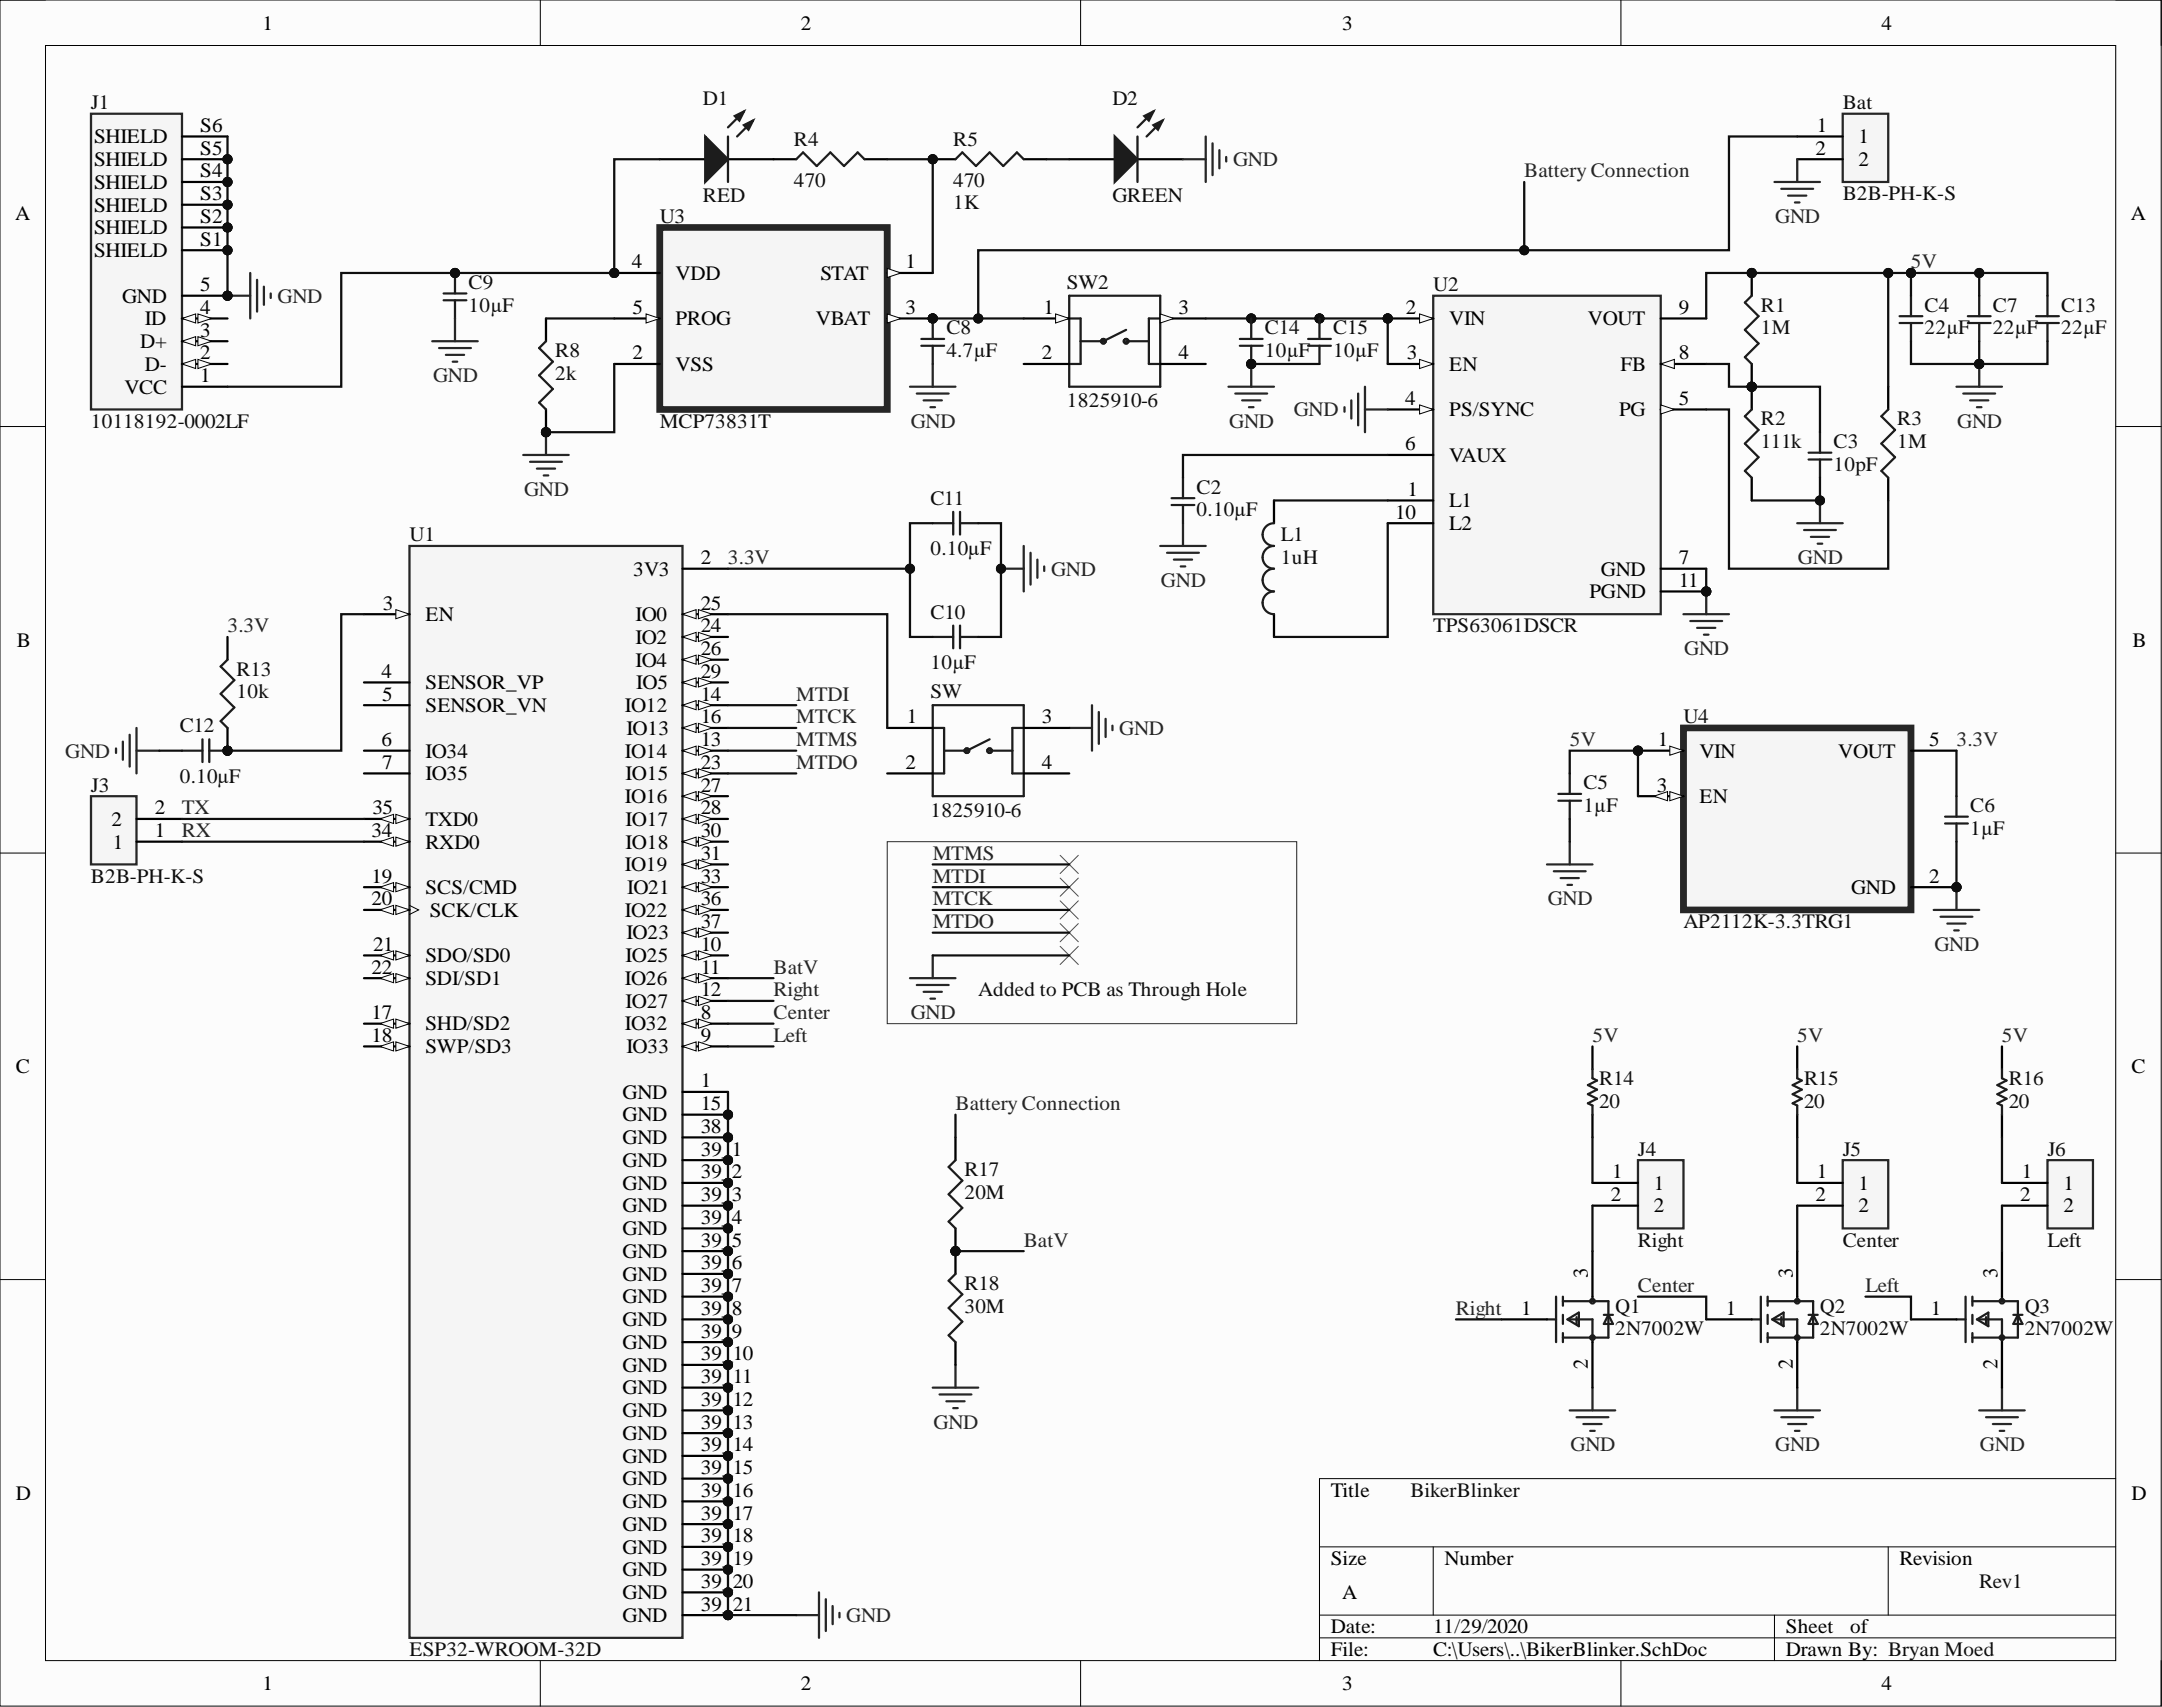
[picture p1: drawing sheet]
<svg xmlns="http://www.w3.org/2000/svg" width="241mm" height="190mm" viewBox="0 0 241 190" stroke-linecap="round" stroke-linejoin="round" font-family="sans-serif">
<defs><g id="words">
<g font-size="2.4">
<text x="177.2" y="142.7" transform="rotate(-90 177.2 142.7)">3</text>
<text x="200.1" y="142.7" transform="rotate(-90 200.1 142.7)">3</text>
<text x="222.9" y="142.7" transform="rotate(-90 222.9 142.7)">3</text>
<text x="177.2" y="152.8" transform="rotate(-90 177.2 152.8)">2</text>
<text x="200.1" y="152.8" transform="rotate(-90 200.1 152.8)">2</text>
<text x="222.9" y="152.8" transform="rotate(-90 222.9 152.8)">2</text>
</g>
<g font-size="2.3">
<text x="29.3" y="3.3">1</text>
<text x="89.4" y="3.3">2</text>
<text x="149.8" y="3.3">3</text>
<text x="210" y="3.3">4</text>
<text x="10.5" y="16">SHIELD</text>
<text x="22.3" y="17.3">S5</text>
<text x="22.3" y="14.7">S6</text>
<text x="202.6" y="17.3">2</text>
<text x="202.8" y="14.7">1</text>
<text x="207.4" y="16">1</text>
<text x="10.5" y="23.6">SHIELD</text>
<text x="10.5" y="21.1">SHIELD</text>
<text x="10.5" y="18.5">SHIELD</text>
<text x="22.3" y="22.3">S3</text>
<text x="22.3" y="19.8">S4</text>
<text x="207.4" y="18.5">2</text>
<text x="1.7" y="24.5">A</text>
<text x="10.5" y="28.7">SHIELD</text>
<text x="10.5" y="26.1">SHIELD</text>
<text x="22.3" y="27.4">S1</text>
<text x="22.3" y="24.9">S2</text>
<text x="70.5" y="30">4</text>
<text x="101.1" y="30">1</text>
<text x="237.8" y="24.5">A</text>
<text x="13.6" y="33.8">GND</text>
<text x="22.3" y="35">4</text>
<text x="22.3" y="32.5">5</text>
<text x="70.6" y="35">5</text>
<text x="75.4" y="31.2">VDD</text>
<text x="91.6" y="31.2">STAT</text>
<text x="101.1" y="35">3</text>
<text x="116.5" y="35">1</text>
<text x="131.5" y="35">3</text>
<text x="156.9" y="35">2</text>
<text x="187.4" y="35">9</text>
<text x="15.7" y="38.8">D+</text>
<text x="16.2" y="41.4">D-</text>
<text x="16.2" y="36.3">ID</text>
<text x="22.3" y="40.1">2</text>
<text x="22.3" y="37.6">3</text>
<text x="70.6" y="40.1">2</text>
<text x="75.4" y="36.3">PROG</text>
<text x="75.4" y="41.4">VSS</text>
<text x="91.1" y="36.3">VBAT</text>
<text x="116.3" y="40.1">2</text>
<text x="131.5" y="40.1">4</text>
<text x="157" y="40.1">3</text>
<text x="161.7" y="36.3">VIN</text>
<text x="161.7" y="41.4">EN</text>
<text x="177.2" y="36.3">VOUT</text>
<text x="180.9" y="41.4">FB</text>
<text x="187.4" y="40.1">8</text>
<text x="13.9" y="43.9">VCC</text>
<text x="22.3" y="42.6">1</text>
<text x="156.8" y="45.2">4</text>
<text x="161.7" y="46.5">PS/SYNC</text>
<text x="180.7" y="46.5">PG</text>
<text x="187.4" y="45.2">5</text>
<text x="156.8" y="50.3">6</text>
<text x="161.7" y="51.5">VAUX</text>
<text x="155.7" y="57.9">10</text>
<text x="157.1" y="55.3">1</text>
<text x="161.7" y="56.6">L1</text>
<text x="161.7" y="59.2">L2</text>
<text x="70.7" y="64.2">3V3</text>
<text x="78.2" y="63">2</text>
<text x="178.7" y="64.2">GND</text>
<text x="187.4" y="63">7</text>
<text x="187.4" y="65.5">11</text>
<text x="42.7" y="68">3</text>
<text x="47.5" y="69.3">EN</text>
<text x="70.9" y="69.3">IO0</text>
<text x="70.9" y="71.8">IO2</text>
<text x="78.2" y="68">25</text>
<text x="78.2" y="70.6">24</text>
<text x="177.4" y="66.8">PGND</text>
<text x="1.9" y="72.2">B</text>
<text x="42.6" y="75.7">4</text>
<text x="47.5" y="76.9">SENSOR_VP</text>
<text x="70.9" y="74.4">IO4</text>
<text x="71" y="76.9">IO5</text>
<text x="78.2" y="73.1">26</text>
<text x="78.2" y="75.7">29</text>
<text x="238" y="72.2">B</text>
<text x="42.6" y="83.3">6</text>
<text x="42.7" y="78.2">5</text>
<text x="47.5" y="79.5">SENSOR_VN</text>
<text x="69.7" y="79.5">IO12</text>
<text x="69.9" y="82">IO13</text>
<text x="78.2" y="78.2">14</text>
<text x="78.2" y="80.7">16</text>
<text x="78.2" y="83.3">13</text>
<text x="101.2" y="80.7">1</text>
<text x="116.3" y="80.7">3</text>
<text x="185" y="83.3">1</text>
<text x="215.3" y="83.3">5</text>
<text x="42.7" y="85.8">7</text>
<text x="47.5" y="84.5">IO34</text>
<text x="47.5" y="87.1">IO35</text>
<text x="69.7" y="84.5">IO14</text>
<text x="69.7" y="89.6">IO16</text>
<text x="69.8" y="87.1">IO15</text>
<text x="78.2" y="85.8">23</text>
<text x="78.2" y="88.3">27</text>
<text x="101.1" y="85.8">2</text>
<text x="116.3" y="85.8">4</text>
<text x="184.9" y="88.3">3</text>
<text x="189.7" y="84.5">VIN</text>
<text x="189.7" y="89.6">EN</text>
<text x="205.2" y="84.5">VOUT</text>
<text x="12.4" y="92.2">2</text>
<text x="12.6" y="94.7">1</text>
<text x="17.3" y="93.4">1</text>
<text x="17.3" y="90.9">2</text>
<text x="41.5" y="93.4">34</text>
<text x="41.6" y="90.9">35</text>
<text x="47.5" y="92.2">TXD0</text>
<text x="47.5" y="94.7">RXD0</text>
<text x="69.8" y="92.2">IO17</text>
<text x="69.8" y="94.7">IO18</text>
<text x="78.2" y="90.9">28</text>
<text x="78.2" y="93.4">30</text>
<text x="78.2" y="96">31</text>
<text x="41.5" y="98.5">19</text>
<text x="41.5" y="101">20</text>
<text x="47.5" y="99.8">SCS/CMD</text>
<text x="69.7" y="97.2">IO19</text>
<text x="70" y="99.8">IO21</text>
<text x="78.2" y="98.5">33</text>
<text x="78.2" y="101">36</text>
<text x="206.6" y="99.8">GND</text>
<text x="215.3" y="98.5">2</text>
<text x="41.6" y="106.1">21</text>
<text x="47.5" y="107.4">SDO/SD0</text>
<text x="48" y="102.3">SCK/CLK</text>
<text x="69.7" y="102.3">IO22</text>
<text x="69.8" y="107.4">IO25</text>
<text x="69.9" y="104.8">IO23</text>
<text x="78.2" y="103.6">37</text>
<text x="78.2" y="106.1">10</text>
<text x="41.5" y="108.7">22</text>
<text x="41.5" y="113.7">17</text>
<text x="47.5" y="109.9">SDI/SD1</text>
<text x="69.7" y="109.9">IO26</text>
<text x="69.8" y="112.5">IO27</text>
<text x="78.2" y="108.7">11</text>
<text x="78.2" y="111.2">12</text>
<text x="78.2" y="113.7">8</text>
<text x="1.8" y="119.7">C</text>
<text x="41.5" y="116.3">18</text>
<text x="47.5" y="115">SHD/SD2</text>
<text x="47.5" y="117.5">SWP/SD3</text>
<text x="69.7" y="115">IO32</text>
<text x="69.9" y="117.5">IO33</text>
<text x="78.2" y="116.3">9</text>
<text x="237.9" y="119.7">C</text>
<text x="69.5" y="122.6">GND</text>
<text x="69.5" y="125.2">GND</text>
<text x="78.2" y="121.3">1</text>
<text x="78.2" y="123.9">15</text>
<text x="69.5" y="127.7">GND</text>
<text x="69.5" y="130.2">GND</text>
<text x="78.2" y="126.4">38</text>
<text x="78.2" y="129">39_</text>
<text x="78.2" y="131.5">39_</text>
<text x="81.7" y="129">1</text>
<text x="81.7" y="131.5">2</text>
<text x="179.9" y="131.5">1</text>
<text x="202.8" y="131.5">1</text>
<text x="225.6" y="131.5">1</text>
<text x="69.5" y="132.8">GND</text>
<text x="69.5" y="135.3">GND</text>
<text x="69.5" y="137.9">GND</text>
<text x="78.2" y="134">39_</text>
<text x="78.2" y="136.6">39_</text>
<text x="81.7" y="134">3</text>
<text x="81.7" y="136.6">4</text>
<text x="179.8" y="134">2</text>
<text x="184.6" y="132.8">1</text>
<text x="184.6" y="135.3">2</text>
<text x="202.6" y="134">2</text>
<text x="207.4" y="132.8">1</text>
<text x="207.4" y="135.3">2</text>
<text x="225.5" y="134">2</text>
<text x="230.3" y="132.8">1</text>
<text x="230.3" y="135.3">2</text>
<text x="69.5" y="140.4">GND</text>
<text x="69.5" y="142.9">GND</text>
<text x="78.2" y="139.1">39_</text>
<text x="78.2" y="141.7">39_</text>
<text x="81.7" y="139.1">5</text>
<text x="81.7" y="141.7">6</text>
<text x="69.5" y="145.5">GND</text>
<text x="69.5" y="148">GND</text>
<text x="78.2" y="144.2">39_</text>
<text x="78.2" y="146.7">39_</text>
<text x="78.2" y="149.3">39_</text>
<text x="81.7" y="144.2">7</text>
<text x="81.7" y="146.7">8</text>
<text x="81.7" y="149.3">9</text>
<text x="169.8" y="146.7">1</text>
<text x="192.6" y="146.7">1</text>
<text x="215.5" y="146.7">1</text>
<text x="69.5" y="150.5">GND</text>
<text x="69.5" y="153.1">GND</text>
<text x="69.5" y="155.6">GND</text>
<text x="78.2" y="151.8">39_</text>
<text x="78.2" y="154.4">39_</text>
<text x="81.8" y="151.8">10</text>
<text x="81.8" y="154.4">11</text>
<text x="69.5" y="158.2">GND</text>
<text x="69.5" y="160.7">GND</text>
<text x="78.2" y="156.9">39_</text>
<text x="78.2" y="159.4">39_</text>
<text x="78.2" y="162">39_</text>
<text x="81.8" y="156.9">12</text>
<text x="81.8" y="159.4">13</text>
<text x="81.8" y="162">14</text>
<text x="1.8" y="167.4">D</text>
<text x="69.5" y="163.2">GND</text>
<text x="69.5" y="165.8">GND</text>
<text x="78.2" y="164.5">39_</text>
<text x="78.2" y="167">39_</text>
<text x="81.8" y="164.5">15</text>
<text x="81.8" y="167">16</text>
<text x="148.5" y="167">Title</text>
<text x="237.9" y="167.4">D</text>
<text x="69.5" y="168.3">GND</text>
<text x="69.5" y="170.9">GND</text>
<text x="69.5" y="173.4">GND</text>
<text x="78.2" y="169.6">39_</text>
<text x="78.2" y="172.1">39_</text>
<text x="81.8" y="169.6">17</text>
<text x="81.8" y="172.1">18</text>
<text x="69.5" y="175.9">GND</text>
<text x="69.5" y="178.5">GND</text>
<text x="78.2" y="174.7">39_</text>
<text x="78.2" y="177.2">39_</text>
<text x="78.2" y="179.7">39_</text>
<text x="81.8" y="174.7">19</text>
<text x="81.8" y="177.2">20</text>
<text x="81.8" y="179.7">21</text>
<text x="148.5" y="174.7">Size</text>
<text x="149.8" y="178.5">A</text>
<text x="161.2" y="174.7">Number</text>
<text x="212" y="174.7">Revision</text>
<text x="69.5" y="181">GND</text>
<text x="148.5" y="182.3">Date:</text>
<text x="148.5" y="184.8">File:</text>
<text x="160" y="182.3">11/29/2020</text>
<text x="160" y="184.8">C:\Users\..\BikerBlinker.SchDoc</text>
<text x="199.3" y="182.3">Sheet</text>
<text x="199.3" y="184.8">Drawn By: Bryan Moed</text>
<text x="206.5" y="182.3">of</text>
<text x="29.3" y="188.6">1</text>
<text x="89.4" y="188.6">2</text>
<text x="149.8" y="188.6">3</text>
<text x="210" y="188.6">4</text>
</g>
<g font-size="2.3" fill="#0e0e0e">
<text x="78.5" y="11.7">D1</text>
<text x="124.2" y="11.7">D2</text>
<text x="10.2" y="12.2">J1</text>
<text x="88.6" y="16.2">R4</text>
<text x="106.4" y="16.2">R5</text>
<text x="205.7" y="12.2">Bat</text>
<text x="78.5" y="22.6">RED</text>
<text x="88.6" y="20.8">470</text>
<text x="106.4" y="23.4">1K</text>
<text x="106.4" y="20.8">470</text>
<text x="124.2" y="22.6">GREEN</text>
<text x="205.7" y="22.3">B2B-PH-K-S</text>
<text x="73.6" y="24.9">U3</text>
<text x="52.3" y="32.2">C9</text>
<text x="52.3" y="34.8">10µF</text>
<text x="119.1" y="32.2">SW2</text>
<text x="160" y="32.5">U2</text>
<text x="196.5" y="34.8">R1</text>
<text x="214.8" y="34.8">C4</text>
<text x="222.4" y="34.8">C7</text>
<text x="230" y="34.8">C13</text>
<text x="62" y="39.9">R8</text>
<text x="105.6" y="37.3">C8</text>
<text x="105.6" y="39.9">4.7µF</text>
<text x="141.2" y="37.3">C14</text>
<text x="141.2" y="39.9">10µF</text>
<text x="148.8" y="37.3">C15</text>
<text x="148.8" y="39.9">10µF</text>
<text x="196.5" y="37.3">1M</text>
<text x="214.8" y="37.3">22µF</text>
<text x="222.4" y="37.3">22µF</text>
<text x="230" y="37.3">22µF</text>
<text x="10.2" y="47.7">10118192-0002LF</text>
<text x="62" y="42.4">2k</text>
<text x="73.6" y="47.7">MCP73831T</text>
<text x="119.1" y="45.4">1825910-6</text>
<text x="196.5" y="47.5">R2</text>
<text x="211.8" y="47.5">R3</text>
<text x="196.5" y="50">111k</text>
<text x="204.6" y="50">C3</text>
<text x="204.6" y="52.6">10pF</text>
<text x="211.8" y="50">1M</text>
<text x="103.8" y="56.4">C11</text>
<text x="133.6" y="55.1">C2</text>
<text x="133.6" y="57.6">0.10µF</text>
<text x="45.7" y="60.4">U1</text>
<text x="103.8" y="61.9">0.10µF</text>
<text x="143" y="60.4">L1</text>
<text x="143" y="63">1uH</text>
<text x="103.8" y="69.1">C10</text>
<text x="160" y="70.6">TPS63061DSCR</text>
<text x="26.4" y="75.4">R13</text>
<text x="26.4" y="77.9">10k</text>
<text x="103.8" y="74.6">10µF</text>
<text x="103.8" y="77.9">SW</text>
<text x="20.1" y="81.7">C12</text>
<text x="187.9" y="80.7">U4</text>
<text x="10.2" y="88.3">J3</text>
<text x="20.1" y="87.3">0.10µF</text>
<text x="176.7" y="88.1">C5</text>
<text x="103.8" y="91.1">1825910-6</text>
<text x="176.7" y="90.6">1µF</text>
<text x="219.9" y="90.6">C6</text>
<text x="219.9" y="93.2">1µF</text>
<text x="10.2" y="98.5">B2B-PH-K-S</text>
<text x="187.9" y="103.6">AP2112K-3.3TRG1</text>
<text x="109.2" y="111.2">Added to PCB as Through Hole</text>
<text x="178.5" y="121.1">R14</text>
<text x="178.5" y="123.6">20</text>
<text x="201.3" y="121.1">R15</text>
<text x="201.3" y="123.6">20</text>
<text x="224.2" y="121.1">R16</text>
<text x="224.2" y="123.6">20</text>
<text x="107.7" y="131.2">R17</text>
<text x="182.8" y="129">J4</text>
<text x="205.7" y="129">J5</text>
<text x="228.5" y="129">J6</text>
<text x="107.7" y="133.8">20M</text>
<text x="107.7" y="143.9">R18</text>
<text x="182.8" y="139.1">Right</text>
<text x="205.7" y="139.1">Center</text>
<text x="228.5" y="139.1">Left</text>
<text x="107.7" y="146.5">30M</text>
<text x="180.3" y="146.5">Q1</text>
<text x="180.3" y="149">2N7002W</text>
<text x="203.1" y="146.5">Q2</text>
<text x="203.1" y="149">2N7002W</text>
<text x="226" y="146.5">Q3</text>
<text x="226" y="149">2N7002W</text>
<text x="157.4" y="167">BikerBlinker</text>
<text x="220.9" y="177.2">Rev1</text>
<text x="45.7" y="184.8">ESP32-WROOM-32D</text>
</g>
<g font-size="2.3" fill="#262626">
<text x="137.6" y="18.5">GND</text>
<text x="170.1" y="19.8">Battery Connection</text>
<text x="198.1" y="24.9">GND</text>
<text x="213.3" y="30">5V</text>
<text x="31" y="33.8">GND</text>
<text x="48.3" y="42.6">GND</text>
<text x="101.6" y="47.7">GND</text>
<text x="137.2" y="47.7">GND</text>
<text x="144.4" y="46.5">GND</text>
<text x="218.4" y="47.7">GND</text>
<text x="58.5" y="55.3">GND</text>
<text x="81.3" y="63">3.3V</text>
<text x="117.3" y="64.2">GND</text>
<text x="129.6" y="65.5">GND</text>
<text x="200.7" y="63">GND</text>
<text x="25.4" y="70.6">3.3V</text>
<text x="188" y="73.1">GND</text>
<text x="88.9" y="78.2">MTDI</text>
<text x="88.9" y="80.7">MTCK</text>
<text x="88.9" y="83.3">MTMS</text>
<text x="124.9" y="82">GND</text>
<text x="175.2" y="83.3">5V</text>
<text x="218.4" y="83.3">3.3V</text>
<text x="7.3" y="84.5">GND</text>
<text x="88.9" y="85.8">MTDO</text>
<text x="20.3" y="90.9">TX</text>
<text x="20.3" y="93.4">RX</text>
<text x="104.1" y="96">MTMS</text>
<text x="104.1" y="98.5">MTDI</text>
<text x="104.1" y="101">MTCK</text>
<text x="172.7" y="101">GND</text>
<text x="104.1" y="103.6">MTDO</text>
<text x="215.9" y="106.1">GND</text>
<text x="86.3" y="113.7">Center</text>
<text x="86.3" y="111.2">Right</text>
<text x="86.3" y="108.7">BatV</text>
<text x="101.6" y="113.7">GND</text>
<text x="86.3" y="116.3">Left</text>
<text x="177.7" y="116.3">5V</text>
<text x="200.6" y="116.3">5V</text>
<text x="223.4" y="116.3">5V</text>
<text x="106.6" y="123.9">Battery Connection</text>
<text x="114.3" y="139.1">BatV</text>
<text x="162.5" y="146.7">Right</text>
<text x="182.8" y="144.2">Center</text>
<text x="208.2" y="144.2">Left</text>
<text x="104.2" y="159.4">GND</text>
<text x="175.3" y="162">GND</text>
<text x="198.1" y="162">GND</text>
<text x="221" y="162">GND</text>
<text x="94.5" y="181">GND</text>
</g>
</g></defs>
<path d="M0 0h241.2v190.4h-241.2z" fill-rule="evenodd" fill="#fcfcfc"/>
<path d="M0 0h241.2v190.4h-241.2z" fill="none" stroke="#000" stroke-width=".11"/>
<path d="M5.1 5.1h231v180.2h-231z" fill-rule="evenodd" fill="#fcfcfc"/>
<g fill="none" stroke="#000" stroke-width=".11">
<path d="M0 0h5.1M60.3 0v5.1M120.6 0v5.1M180.9 0v5.1M236.1 0h5.1v5.1M5.1 5.1h231v180.2h-231zM0 47.6h5.1M236.1 47.6h5.1M0 95.2h5.1M236.1 95.2h5.1M0 142.8h5.1M236.1 142.8h5.1"/>
<path d="M147.3 172.6h88.8M160 172.6v7.6M210.7 172.6v7.6M236.1 165h-88.8v20.3M60.3 185.3v5.1M120.6 185.3v5.1M147.3 180.2h88.8M147.3 182.8h88.8M180.9 185.3v5.1M198 180.2v5.1M241.2 185.3v5.1"/>
</g>
<circle cx="182.8" cy="83.8" r=".51" fill="#0e0e0e"/>
<circle cx="182.8" cy="83.8" r=".51" fill="none" stroke="#0e0e0e" stroke-width=".11"/>
<circle cx="218.4" cy="99" r=".51" fill="#0e0e0e"/>
<circle cx="218.4" cy="99" r=".51" fill="none" stroke="#0e0e0e" stroke-width=".11"/>
<path d="M187.9 81.2h25.4v20.3h-25.4z" fill-rule="evenodd" fill="#f5f5f5"/>
<path d="M187.9 81.2h25.4v20.3h-25.4z" fill="none" stroke="#262626" stroke-width=".75"/>
<path d="M182.8 83.8h5.1" fill="none" stroke="#000" stroke-width=".25"/>
<path d="M186.4 83.3l1.5 .5-1.5 .5z" fill="#fbfbfb"/>
<path d="M186.4 83.3l1.5 .5-1.5 .5z" fill="none" stroke="#000" stroke-width=".11"/>
<circle cx="182.8" cy="83.8" r=".51" fill="#0e0e0e"/>
<circle cx="182.8" cy="83.8" r=".51" fill="none" stroke="#0e0e0e" stroke-width=".11"/>
<path d="M182.8 88.9h5.1" fill="none" stroke="#000" stroke-width=".25"/>
<path d="M186.4 88.3l1.5 .6-1.5 .5z" fill="#fbfbfb"/>
<path d="M186.4 88.3l1.5 .6-1.5 .5z" fill="none" stroke="#000" stroke-width=".11"/>
<path d="M184.6 88.9l1.5-.6v1.1z" fill="#fbfbfb"/>
<path d="M184.6 88.9l1.5-.6v1.1z" fill="none" stroke="#000" stroke-width=".11"/>
<path d="M213.3 83.8h5.1M213.3 99h5.1" fill="none" stroke="#000" stroke-width=".25"/>
<circle cx="218.4" cy="99" r=".51" fill="#0e0e0e"/>
<circle cx="218.4" cy="99" r=".51" fill="none" stroke="#0e0e0e" stroke-width=".11"/>
<circle cx="154.9" cy="35.5" r=".51" fill="#0e0e0e"/>
<circle cx="154.9" cy="35.5" r=".51" fill="none" stroke="#0e0e0e" stroke-width=".11"/>
<circle cx="190.4" cy="66" r=".51" fill="#0e0e0e"/>
<circle cx="190.4" cy="66" r=".51" fill="none" stroke="#0e0e0e" stroke-width=".11"/>
<path d="M160 33h25.4v35.5h-25.4z" fill-rule="evenodd" fill="#f5f5f5"/>
<path d="M160 33h25.4v35.5h-25.4z" fill="none" stroke="#262626" stroke-width=".25"/>
<path d="M154.9 35.5h5.1" fill="none" stroke="#000" stroke-width=".25"/>
<path d="M158.4 35l1.6 .5-1.6 .5z" fill="#fbfbfb"/>
<path d="M158.4 35l1.6 .5-1.6 .5z" fill="none" stroke="#000" stroke-width=".11"/>
<circle cx="154.9" cy="35.5" r=".51" fill="#0e0e0e"/>
<circle cx="154.9" cy="35.5" r=".51" fill="none" stroke="#0e0e0e" stroke-width=".11"/>
<path d="M154.9 40.6h5.1" fill="none" stroke="#000" stroke-width=".25"/>
<path d="M158.4 40.1l1.6 .5-1.6 .5z" fill="#fbfbfb"/>
<path d="M158.4 40.1l1.6 .5-1.6 .5z" fill="none" stroke="#000" stroke-width=".11"/>
<path d="M154.9 45.7h5.1" fill="none" stroke="#000" stroke-width=".25"/>
<path d="M158.4 45.2l1.6 .5-1.6 .5z" fill="#fbfbfb"/>
<path d="M158.4 45.2l1.6 .5-1.6 .5z" fill="none" stroke="#000" stroke-width=".11"/>
<path d="M185.4 35.5h5M154.9 50.8h5.1M154.9 55.9h5.1M154.9 58.4h5.1M185.4 40.6h5" fill="none" stroke="#000" stroke-width=".25"/>
<path d="M185.4 40.6l1.5-.5v1z" fill="#fbfbfb"/>
<path d="M185.4 40.6l1.5-.5v1z" fill="none" stroke="#000" stroke-width=".11"/>
<path d="M185.4 45.7h5" fill="none" stroke="#000" stroke-width=".25"/>
<path d="M185.4 45.2l1.5 .5-1.5 .5z" fill="#fbfbfb"/>
<path d="M185.4 45.2l1.5 .5-1.5 .5z" fill="none" stroke="#000" stroke-width=".11"/>
<path d="M185.4 63.5h5M185.4 66h5" fill="none" stroke="#000" stroke-width=".25"/>
<circle cx="190.4" cy="66" r=".51" fill="#0e0e0e"/>
<circle cx="190.4" cy="66" r=".51" fill="none" stroke="#0e0e0e" stroke-width=".11"/>
<path d="M200.6 58.4h5.1M201.3 59.2h3.6M202.1 59.9h2M203.1 55.9v2.5M202.9 60.7h.5" fill="none" stroke="#262626" stroke-width=".25"/>
<circle cx="203.1" cy="55.9" r=".51" fill="#0e0e0e"/>
<circle cx="203.1" cy="55.9" r=".51" fill="none" stroke="#0e0e0e" stroke-width=".11"/>
<path d="M187.9 68.5h5.1M188.7 69.3h3.5M189.4 70.1h2M190.2 70.8h.5M190.4 66v2.5" fill="none" stroke="#262626" stroke-width=".25"/>
<circle cx="190.4" cy="66" r=".51" fill="#0e0e0e"/>
<circle cx="190.4" cy="66" r=".51" fill="none" stroke="#0e0e0e" stroke-width=".11"/>
<path d="M142.2 55.9v2.5M142.2 68.5v2.6" fill="none" stroke="#000" stroke-width=".25"/>
<path d="M142.2 58.4a1.27 1.27 0 0 0-1.3 1.3 1.27 1.27 0 0 0 1.3 1.2 1.27 1.27 0 0 0-1.3 1.3 1.27 1.27 0 0 0 1.3 1.3 1.27 1.27 0 0 0-1.3 1.2 1.27 1.27 0 0 0 1.3 1.3 1.27 1.27 0 0 0-1.3 1.3 1.27 1.27 0 0 0 1.3 1.2" fill="none" stroke="#1c1c1c" stroke-width=".25"/>
<path d="M218.4 43.2h5M219.1 43.9h3.6M219.9 44.7h2M220.6 45.4h.6M220.9 40.6v2.6" fill="none" stroke="#262626" stroke-width=".25"/>
<circle cx="220.9" cy="40.6" r=".51" fill="#0e0e0e"/>
<circle cx="220.9" cy="40.6" r=".51" fill="none" stroke="#0e0e0e" stroke-width=".11"/>
<path d="M137.1 43.2h5.1M137.9 43.9h3.5M138.6 44.7h2.1M139.4 45.4h.5M139.6 40.6v2.6" fill="none" stroke="#262626" stroke-width=".25"/>
<circle cx="139.6" cy="40.6" r=".51" fill="#0e0e0e"/>
<circle cx="139.6" cy="40.6" r=".51" fill="none" stroke="#0e0e0e" stroke-width=".11"/>
<path d="M132 58.4v2.5M129.5 60.9h5.1M130.3 61.7h3.5M131 62.5h2M131.8 63.2h.5M218.4 99v2.5M215.8 101.5h5.1M216.6 102.3h3.5M217.3 103.1h2.1M218.1 103.8h.5" fill="none" stroke="#262626" stroke-width=".25"/>
<circle cx="218.4" cy="99" r=".51" fill="#0e0e0e"/>
<circle cx="218.4" cy="99" r=".51" fill="none" stroke="#0e0e0e" stroke-width=".11"/>
<path d="M172.7 96.5h5M173.4 97.2h3.6M174.2 98h2M174.9 98.8h.6M175.2 93.9v2.6" fill="none" stroke="#262626" stroke-width=".25"/>
<path d="M73.6 17.8h5.1M81.3 17.8h5" fill="none" stroke="#000" stroke-width=".25"/>
<path d="M78.7 15.2l2.6 2.6-2.6 2.5z" fill="#1c1c1c"/>
<path d="M78.7 15.2l2.6 2.6-2.6 2.5zM83 12.4l-1.7 1.8M84 13.5l-1.7 1.7" fill="none" stroke="#1c1c1c" stroke-width=".25"/>
<path d="M83 14l1-.5-.5 1z" fill="#1c1c1c"/>
<path d="M83 14l1-.5-.5 1z" fill="none" stroke="#1c1c1c" stroke-width=".25"/>
<path d="M82 12.9l1-.5-.5 1.1z" fill="#1c1c1c"/>
<path d="M81.3 15.2v5.1M82 12.9l1-.5-.5 1.1z" fill="none" stroke="#1c1c1c" stroke-width=".25"/>
<path d="M119.3 17.8h5.1M127 17.8h5" fill="none" stroke="#000" stroke-width=".25"/>
<path d="M124.4 15.2l2.6 2.6-2.6 2.5z" fill="#1c1c1c"/>
<path d="M124.4 15.2l2.6 2.6-2.6 2.5zM128.7 12.4l-1.7 1.8M129.7 13.5l-1.7 1.7" fill="none" stroke="#1c1c1c" stroke-width=".25"/>
<path d="M128.7 14l1-.5-.5 1z" fill="#1c1c1c"/>
<path d="M128.7 14l1-.5-.5 1z" fill="none" stroke="#1c1c1c" stroke-width=".25"/>
<path d="M127.7 12.9l1-.5-.5 1.1z" fill="#1c1c1c"/>
<path d="M127 15.2v5.1M127.7 12.9l1-.5-.5 1.1z" fill="none" stroke="#1c1c1c" stroke-width=".25"/>
<path d="M132 17.8h2.6M134.6 15.2v5.1M135.3 16v3.5M136.1 16.8v2M136.9 17.5v.5M25.4 33h2.5M27.9 30.5v5M28.7 31.2v3.6M29.5 32v2M30.2 32.7v.6" fill="none" stroke="#262626" stroke-width=".25"/>
<circle cx="25.4" cy="33" r=".51" fill="#0e0e0e"/>
<circle cx="25.4" cy="33" r=".51" fill="none" stroke="#0e0e0e" stroke-width=".11"/>
<path d="M58.4 50.8h5.1M59.2 51.5h3.5M59.9 52.3h2.1M60.7 53.1h.5M60.9 48.2v2.6M101.6 43.2h5M102.3 43.9h3.6M103.1 44.7h2M103.8 45.4h.6M104.1 40.6v2.6" fill="none" stroke="#262626" stroke-width=".25"/>
<circle cx="60.9" cy="48.2" r=".51" fill="#0e0e0e"/>
<circle cx="60.9" cy="48.2" r=".51" fill="none" stroke="#0e0e0e" stroke-width=".11"/>
<circle cx="213.3" cy="30.5" r=".51" fill="#0e0e0e"/>
<circle cx="213.3" cy="30.5" r=".51" fill="none" stroke="#0e0e0e" stroke-width=".11"/>
<circle cx="81.3" cy="124.4" r=".51" fill="#0e0e0e"/>
<circle cx="81.3" cy="124.4" r=".51" fill="none" stroke="#0e0e0e" stroke-width=".11"/>
<circle cx="81.3" cy="126.9" r=".51" fill="#0e0e0e"/>
<circle cx="81.3" cy="126.9" r=".51" fill="none" stroke="#0e0e0e" stroke-width=".11"/>
<circle cx="81.3" cy="129.5" r=".51" fill="#0e0e0e"/>
<circle cx="81.3" cy="129.5" r=".51" fill="none" stroke="#0e0e0e" stroke-width=".11"/>
<circle cx="81.3" cy="132" r=".51" fill="#0e0e0e"/>
<circle cx="81.3" cy="132" r=".51" fill="none" stroke="#0e0e0e" stroke-width=".11"/>
<circle cx="81.3" cy="134.5" r=".51" fill="#0e0e0e"/>
<circle cx="81.3" cy="134.5" r=".51" fill="none" stroke="#0e0e0e" stroke-width=".11"/>
<circle cx="81.3" cy="137.1" r=".51" fill="#0e0e0e"/>
<circle cx="81.3" cy="137.1" r=".51" fill="none" stroke="#0e0e0e" stroke-width=".11"/>
<circle cx="81.3" cy="139.6" r=".51" fill="#0e0e0e"/>
<circle cx="81.3" cy="139.6" r=".51" fill="none" stroke="#0e0e0e" stroke-width=".11"/>
<circle cx="81.3" cy="142.2" r=".51" fill="#0e0e0e"/>
<circle cx="81.3" cy="142.2" r=".51" fill="none" stroke="#0e0e0e" stroke-width=".11"/>
<circle cx="81.3" cy="144.7" r=".51" fill="#0e0e0e"/>
<circle cx="81.3" cy="144.7" r=".51" fill="none" stroke="#0e0e0e" stroke-width=".11"/>
<circle cx="81.3" cy="147.2" r=".51" fill="#0e0e0e"/>
<circle cx="81.3" cy="147.2" r=".51" fill="none" stroke="#0e0e0e" stroke-width=".11"/>
<circle cx="81.3" cy="149.8" r=".51" fill="#0e0e0e"/>
<circle cx="81.3" cy="149.8" r=".51" fill="none" stroke="#0e0e0e" stroke-width=".11"/>
<circle cx="81.3" cy="152.3" r=".51" fill="#0e0e0e"/>
<circle cx="81.3" cy="152.3" r=".51" fill="none" stroke="#0e0e0e" stroke-width=".11"/>
<circle cx="81.3" cy="154.9" r=".51" fill="#0e0e0e"/>
<circle cx="81.3" cy="154.9" r=".51" fill="none" stroke="#0e0e0e" stroke-width=".11"/>
<circle cx="81.3" cy="157.4" r=".51" fill="#0e0e0e"/>
<circle cx="81.3" cy="157.4" r=".51" fill="none" stroke="#0e0e0e" stroke-width=".11"/>
<circle cx="81.3" cy="159.9" r=".51" fill="#0e0e0e"/>
<circle cx="81.3" cy="159.9" r=".51" fill="none" stroke="#0e0e0e" stroke-width=".11"/>
<circle cx="81.3" cy="162.5" r=".51" fill="#0e0e0e"/>
<circle cx="81.3" cy="162.5" r=".51" fill="none" stroke="#0e0e0e" stroke-width=".11"/>
<circle cx="81.3" cy="165" r=".51" fill="#0e0e0e"/>
<circle cx="81.3" cy="165" r=".51" fill="none" stroke="#0e0e0e" stroke-width=".11"/>
<circle cx="81.3" cy="167.6" r=".51" fill="#0e0e0e"/>
<circle cx="81.3" cy="167.6" r=".51" fill="none" stroke="#0e0e0e" stroke-width=".11"/>
<circle cx="81.3" cy="170.1" r=".51" fill="#0e0e0e"/>
<circle cx="81.3" cy="170.1" r=".51" fill="none" stroke="#0e0e0e" stroke-width=".11"/>
<circle cx="81.3" cy="172.6" r=".51" fill="#0e0e0e"/>
<circle cx="81.3" cy="172.6" r=".51" fill="none" stroke="#0e0e0e" stroke-width=".11"/>
<circle cx="81.3" cy="175.2" r=".51" fill="#0e0e0e"/>
<circle cx="81.3" cy="175.2" r=".51" fill="none" stroke="#0e0e0e" stroke-width=".11"/>
<circle cx="81.3" cy="177.7" r=".51" fill="#0e0e0e"/>
<circle cx="81.3" cy="177.7" r=".51" fill="none" stroke="#0e0e0e" stroke-width=".11"/>
<circle cx="81.3" cy="180.2" r=".51" fill="#0e0e0e"/>
<circle cx="81.3" cy="180.2" r=".51" fill="none" stroke="#0e0e0e" stroke-width=".11"/>
<path d="M45.7 60.9h30.5v121.9h-30.5z" fill-rule="evenodd" fill="#f5f5f5"/>
<path d="M45.7 60.9h30.5v121.9h-30.5z" fill="none" stroke="#262626" stroke-width=".25"/>
<path d="M40.6 68.5h5.1" fill="none" stroke="#000" stroke-width=".25"/>
<path d="M44.2 68l1.5 .5-1.5 .6z" fill="#fbfbfb"/>
<path d="M44.2 68l1.5 .5-1.5 .6z" fill="none" stroke="#000" stroke-width=".11"/>
<path d="M40.6 76.2h5.1M40.6 78.7h5.1M40.6 83.8h5.1M40.6 86.3h5.1M40.6 91.4h5.1" fill="none" stroke="#000" stroke-width=".25"/>
<path d="M44.2 90.9l1.5 .5-1.5 .5z" fill="#fbfbfb"/>
<path d="M44.2 90.9l1.5 .5-1.5 .5z" fill="none" stroke="#000" stroke-width=".11"/>
<path d="M42.4 91.4l1.5-.5v1z" fill="#fbfbfb"/>
<path d="M42.4 91.4l1.5-.5v1z" fill="none" stroke="#000" stroke-width=".11"/>
<path d="M40.6 93.9h5.1" fill="none" stroke="#000" stroke-width=".25"/>
<path d="M44.2 93.4l1.5 .5-1.5 .5z" fill="#fbfbfb"/>
<path d="M44.2 93.4l1.5 .5-1.5 .5z" fill="none" stroke="#000" stroke-width=".11"/>
<path d="M42.4 93.9l1.5-.5v1z" fill="#fbfbfb"/>
<path d="M42.4 93.9l1.5-.5v1z" fill="none" stroke="#000" stroke-width=".11"/>
<path d="M40.6 99h5.1" fill="none" stroke="#000" stroke-width=".25"/>
<path d="M44.2 98.5l1.5 .5-1.5 .5z" fill="#fbfbfb"/>
<path d="M44.2 98.5l1.5 .5-1.5 .5z" fill="none" stroke="#000" stroke-width=".11"/>
<path d="M42.4 99l1.5-.5v1z" fill="#fbfbfb"/>
<path d="M42.4 99l1.5-.5v1z" fill="none" stroke="#000" stroke-width=".11"/>
<path d="M40.6 101.5h5.1" fill="none" stroke="#000" stroke-width=".25"/>
<path d="M44.2 101l1.5 .5-1.5 .6z" fill="#fbfbfb"/>
<path d="M44.2 101l1.5 .5-1.5 .6z" fill="none" stroke="#000" stroke-width=".11"/>
<path d="M42.4 101.5l1.5-.5v1.1z" fill="#fbfbfb"/>
<path d="M42.4 101.5l1.5-.5v1.1zM45.7 101l1 .5-1 .6" fill="none" stroke="#000" stroke-width=".11"/>
<path d="M40.6 106.6h5.1" fill="none" stroke="#000" stroke-width=".25"/>
<path d="M44.2 106.1l1.5 .5-1.5 .5z" fill="#fbfbfb"/>
<path d="M44.2 106.1l1.5 .5-1.5 .5z" fill="none" stroke="#000" stroke-width=".11"/>
<path d="M42.4 106.6l1.5-.5v1z" fill="#fbfbfb"/>
<path d="M42.4 106.6l1.5-.5v1z" fill="none" stroke="#000" stroke-width=".11"/>
<path d="M40.6 109.2h5.1" fill="none" stroke="#000" stroke-width=".25"/>
<path d="M44.2 108.7l1.5 .5-1.5 .5z" fill="#fbfbfb"/>
<path d="M44.2 108.7l1.5 .5-1.5 .5z" fill="none" stroke="#000" stroke-width=".11"/>
<path d="M42.4 109.2l1.5-.5v1z" fill="#fbfbfb"/>
<path d="M42.4 109.2l1.5-.5v1z" fill="none" stroke="#000" stroke-width=".11"/>
<path d="M40.6 114.2h5.1" fill="none" stroke="#000" stroke-width=".25"/>
<path d="M44.2 113.7l1.5 .5-1.5 .5z" fill="#fbfbfb"/>
<path d="M44.2 113.7l1.5 .5-1.5 .5z" fill="none" stroke="#000" stroke-width=".11"/>
<path d="M42.4 114.2l1.5-.5v1z" fill="#fbfbfb"/>
<path d="M42.4 114.2l1.5-.5v1z" fill="none" stroke="#000" stroke-width=".11"/>
<path d="M40.6 116.8h5.1" fill="none" stroke="#000" stroke-width=".25"/>
<path d="M44.2 116.3l1.5 .5-1.5 .5z" fill="#fbfbfb"/>
<path d="M44.2 116.3l1.5 .5-1.5 .5z" fill="none" stroke="#000" stroke-width=".11"/>
<path d="M42.4 116.8l1.5-.5v1z" fill="#fbfbfb"/>
<path d="M42.4 116.8l1.5-.5v1z" fill="none" stroke="#000" stroke-width=".11"/>
<path d="M76.2 63.5h5.1M76.2 68.5h5.1" fill="none" stroke="#000" stroke-width=".25"/>
<path d="M76.2 68.5l1.5-.5v1.1z" fill="#fbfbfb"/>
<path d="M76.2 68.5l1.5-.5v1.1z" fill="none" stroke="#000" stroke-width=".11"/>
<path d="M77.9 68l1.6 .5-1.6 .6z" fill="#fbfbfb"/>
<path d="M77.9 68l1.6 .5-1.6 .6z" fill="none" stroke="#000" stroke-width=".11"/>
<path d="M76.2 71.1h5.1" fill="none" stroke="#000" stroke-width=".25"/>
<path d="M76.2 71.1l1.5-.5v1z" fill="#fbfbfb"/>
<path d="M76.2 71.1l1.5-.5v1z" fill="none" stroke="#000" stroke-width=".11"/>
<path d="M77.9 70.6l1.6 .5-1.6 .5z" fill="#fbfbfb"/>
<path d="M77.9 70.6l1.6 .5-1.6 .5z" fill="none" stroke="#000" stroke-width=".11"/>
<path d="M76.2 73.6h5.1" fill="none" stroke="#000" stroke-width=".25"/>
<path d="M76.2 73.6l1.5-.5v1z" fill="#fbfbfb"/>
<path d="M76.2 73.6l1.5-.5v1z" fill="none" stroke="#000" stroke-width=".11"/>
<path d="M77.9 73.1l1.6 .5-1.6 .5z" fill="#fbfbfb"/>
<path d="M77.9 73.1l1.6 .5-1.6 .5z" fill="none" stroke="#000" stroke-width=".11"/>
<path d="M76.2 76.2h5.1" fill="none" stroke="#000" stroke-width=".25"/>
<path d="M76.2 76.2l1.5-.5v1z" fill="#fbfbfb"/>
<path d="M76.2 76.2l1.5-.5v1z" fill="none" stroke="#000" stroke-width=".11"/>
<path d="M77.9 75.7l1.6 .5-1.6 .5z" fill="#fbfbfb"/>
<path d="M77.9 75.7l1.6 .5-1.6 .5z" fill="none" stroke="#000" stroke-width=".11"/>
<path d="M76.2 78.7h5.1" fill="none" stroke="#000" stroke-width=".25"/>
<path d="M76.2 78.7l1.5-.5v1z" fill="#fbfbfb"/>
<path d="M76.2 78.7l1.5-.5v1z" fill="none" stroke="#000" stroke-width=".11"/>
<path d="M77.9 78.2l1.6 .5-1.6 .5z" fill="#fbfbfb"/>
<path d="M77.9 78.2l1.6 .5-1.6 .5z" fill="none" stroke="#000" stroke-width=".11"/>
<path d="M76.2 81.2h5.1" fill="none" stroke="#000" stroke-width=".25"/>
<path d="M76.2 81.2l1.5-.5v1z" fill="#fbfbfb"/>
<path d="M76.2 81.2l1.5-.5v1z" fill="none" stroke="#000" stroke-width=".11"/>
<path d="M77.9 80.7l1.6 .5-1.6 .5z" fill="#fbfbfb"/>
<path d="M77.9 80.7l1.6 .5-1.6 .5z" fill="none" stroke="#000" stroke-width=".11"/>
<path d="M76.2 83.8h5.1" fill="none" stroke="#000" stroke-width=".25"/>
<path d="M76.2 83.8l1.5-.5v1z" fill="#fbfbfb"/>
<path d="M76.2 83.8l1.5-.5v1z" fill="none" stroke="#000" stroke-width=".11"/>
<path d="M77.9 83.3l1.6 .5-1.6 .5z" fill="#fbfbfb"/>
<path d="M77.9 83.3l1.6 .5-1.6 .5z" fill="none" stroke="#000" stroke-width=".11"/>
<path d="M76.2 86.3h5.1" fill="none" stroke="#000" stroke-width=".25"/>
<path d="M76.2 86.3l1.5-.5v1z" fill="#fbfbfb"/>
<path d="M76.2 86.3l1.5-.5v1z" fill="none" stroke="#000" stroke-width=".11"/>
<path d="M77.9 85.8l1.6 .5-1.6 .5z" fill="#fbfbfb"/>
<path d="M77.9 85.8l1.6 .5-1.6 .5z" fill="none" stroke="#000" stroke-width=".11"/>
<path d="M76.2 88.9h5.1" fill="none" stroke="#000" stroke-width=".25"/>
<path d="M76.2 88.9l1.5-.6v1.1z" fill="#fbfbfb"/>
<path d="M76.2 88.9l1.5-.6v1.1z" fill="none" stroke="#000" stroke-width=".11"/>
<path d="M77.9 88.3l1.6 .6-1.6 .5z" fill="#fbfbfb"/>
<path d="M77.9 88.3l1.6 .6-1.6 .5z" fill="none" stroke="#000" stroke-width=".11"/>
<path d="M76.2 91.4h5.1" fill="none" stroke="#000" stroke-width=".25"/>
<path d="M76.2 91.4l1.5-.5v1z" fill="#fbfbfb"/>
<path d="M76.2 91.4l1.5-.5v1z" fill="none" stroke="#000" stroke-width=".11"/>
<path d="M77.9 90.9l1.6 .5-1.6 .5z" fill="#fbfbfb"/>
<path d="M77.9 90.9l1.6 .5-1.6 .5z" fill="none" stroke="#000" stroke-width=".11"/>
<path d="M76.2 93.9h5.1" fill="none" stroke="#000" stroke-width=".25"/>
<path d="M76.2 93.9l1.5-.5v1z" fill="#fbfbfb"/>
<path d="M76.2 93.9l1.5-.5v1z" fill="none" stroke="#000" stroke-width=".11"/>
<path d="M77.9 93.4l1.6 .5-1.6 .5z" fill="#fbfbfb"/>
<path d="M77.9 93.4l1.6 .5-1.6 .5z" fill="none" stroke="#000" stroke-width=".11"/>
<path d="M76.2 96.5h5.1" fill="none" stroke="#000" stroke-width=".25"/>
<path d="M76.2 96.5l1.5-.5v1z" fill="#fbfbfb"/>
<path d="M76.2 96.5l1.5-.5v1z" fill="none" stroke="#000" stroke-width=".11"/>
<path d="M77.9 96l1.6 .5-1.6 .5z" fill="#fbfbfb"/>
<path d="M77.9 96l1.6 .5-1.6 .5z" fill="none" stroke="#000" stroke-width=".11"/>
<path d="M76.2 99h5.1" fill="none" stroke="#000" stroke-width=".25"/>
<path d="M76.2 99l1.5-.5v1z" fill="#fbfbfb"/>
<path d="M76.2 99l1.5-.5v1z" fill="none" stroke="#000" stroke-width=".11"/>
<path d="M77.9 98.5l1.6 .5-1.6 .5z" fill="#fbfbfb"/>
<path d="M77.9 98.5l1.6 .5-1.6 .5z" fill="none" stroke="#000" stroke-width=".11"/>
<path d="M76.2 101.5h5.1" fill="none" stroke="#000" stroke-width=".25"/>
<path d="M76.2 101.5l1.5-.5v1.1z" fill="#fbfbfb"/>
<path d="M76.2 101.5l1.5-.5v1.1z" fill="none" stroke="#000" stroke-width=".11"/>
<path d="M77.9 101l1.6 .5-1.6 .6z" fill="#fbfbfb"/>
<path d="M77.9 101l1.6 .5-1.6 .6z" fill="none" stroke="#000" stroke-width=".11"/>
<path d="M76.2 104.1h5.1" fill="none" stroke="#000" stroke-width=".25"/>
<path d="M76.2 104.1l1.5-.5v1z" fill="#fbfbfb"/>
<path d="M76.2 104.1l1.5-.5v1z" fill="none" stroke="#000" stroke-width=".11"/>
<path d="M77.9 103.6l1.6 .5-1.6 .5z" fill="#fbfbfb"/>
<path d="M77.9 103.6l1.6 .5-1.6 .5z" fill="none" stroke="#000" stroke-width=".11"/>
<path d="M76.2 106.6h5.1" fill="none" stroke="#000" stroke-width=".25"/>
<path d="M76.2 106.6l1.5-.5v1z" fill="#fbfbfb"/>
<path d="M76.2 106.6l1.5-.5v1z" fill="none" stroke="#000" stroke-width=".11"/>
<path d="M77.9 106.1l1.6 .5-1.6 .5z" fill="#fbfbfb"/>
<path d="M77.9 106.1l1.6 .5-1.6 .5z" fill="none" stroke="#000" stroke-width=".11"/>
<path d="M76.2 109.2h5.1" fill="none" stroke="#000" stroke-width=".25"/>
<path d="M76.2 109.2l1.5-.5v1z" fill="#fbfbfb"/>
<path d="M76.2 109.2l1.5-.5v1z" fill="none" stroke="#000" stroke-width=".11"/>
<path d="M77.9 108.7l1.6 .5-1.6 .5z" fill="#fbfbfb"/>
<path d="M77.9 108.7l1.6 .5-1.6 .5z" fill="none" stroke="#000" stroke-width=".11"/>
<path d="M76.2 111.7h5.1" fill="none" stroke="#000" stroke-width=".25"/>
<path d="M76.2 111.7l1.5-.5v1z" fill="#fbfbfb"/>
<path d="M76.2 111.7l1.5-.5v1z" fill="none" stroke="#000" stroke-width=".11"/>
<path d="M77.9 111.2l1.6 .5-1.6 .5z" fill="#fbfbfb"/>
<path d="M77.9 111.2l1.6 .5-1.6 .5z" fill="none" stroke="#000" stroke-width=".11"/>
<path d="M76.2 114.2h5.1" fill="none" stroke="#000" stroke-width=".25"/>
<path d="M76.2 114.2l1.5-.5v1z" fill="#fbfbfb"/>
<path d="M76.2 114.2l1.5-.5v1z" fill="none" stroke="#000" stroke-width=".11"/>
<path d="M77.9 113.7l1.6 .5-1.6 .5z" fill="#fbfbfb"/>
<path d="M77.9 113.7l1.6 .5-1.6 .5z" fill="none" stroke="#000" stroke-width=".11"/>
<path d="M76.2 116.8h5.1" fill="none" stroke="#000" stroke-width=".25"/>
<path d="M76.2 116.8l1.5-.5v1z" fill="#fbfbfb"/>
<path d="M76.2 116.8l1.5-.5v1z" fill="none" stroke="#000" stroke-width=".11"/>
<path d="M77.9 116.3l1.6 .5-1.6 .5z" fill="#fbfbfb"/>
<path d="M77.9 116.3l1.6 .5-1.6 .5z" fill="none" stroke="#000" stroke-width=".11"/>
<path d="M76.2 121.9h5.1M76.2 124.4h5.1" fill="none" stroke="#000" stroke-width=".25"/>
<circle cx="81.3" cy="124.4" r=".51" fill="#0e0e0e"/>
<circle cx="81.3" cy="124.4" r=".51" fill="none" stroke="#0e0e0e" stroke-width=".11"/>
<path d="M76.2 126.9h5.1" fill="none" stroke="#000" stroke-width=".25"/>
<circle cx="81.3" cy="126.9" r=".51" fill="#0e0e0e"/>
<circle cx="81.3" cy="126.9" r=".51" fill="none" stroke="#0e0e0e" stroke-width=".11"/>
<path d="M76.2 129.5h5.1" fill="none" stroke="#000" stroke-width=".25"/>
<circle cx="81.3" cy="129.5" r=".51" fill="#0e0e0e"/>
<circle cx="81.3" cy="129.5" r=".51" fill="none" stroke="#0e0e0e" stroke-width=".11"/>
<path d="M76.2 132h5.1" fill="none" stroke="#000" stroke-width=".25"/>
<circle cx="81.3" cy="132" r=".51" fill="#0e0e0e"/>
<circle cx="81.3" cy="132" r=".51" fill="none" stroke="#0e0e0e" stroke-width=".11"/>
<path d="M76.2 134.5h5.1" fill="none" stroke="#000" stroke-width=".25"/>
<circle cx="81.3" cy="134.5" r=".51" fill="#0e0e0e"/>
<circle cx="81.3" cy="134.5" r=".51" fill="none" stroke="#0e0e0e" stroke-width=".11"/>
<path d="M76.2 137.1h5.1" fill="none" stroke="#000" stroke-width=".25"/>
<circle cx="81.3" cy="137.1" r=".51" fill="#0e0e0e"/>
<circle cx="81.3" cy="137.1" r=".51" fill="none" stroke="#0e0e0e" stroke-width=".11"/>
<path d="M76.2 139.6h5.1" fill="none" stroke="#000" stroke-width=".25"/>
<circle cx="81.3" cy="139.6" r=".51" fill="#0e0e0e"/>
<circle cx="81.3" cy="139.6" r=".51" fill="none" stroke="#0e0e0e" stroke-width=".11"/>
<path d="M76.2 142.2h5.1" fill="none" stroke="#000" stroke-width=".25"/>
<circle cx="81.3" cy="142.2" r=".51" fill="#0e0e0e"/>
<circle cx="81.3" cy="142.2" r=".51" fill="none" stroke="#0e0e0e" stroke-width=".11"/>
<path d="M76.2 144.7h5.1" fill="none" stroke="#000" stroke-width=".25"/>
<circle cx="81.3" cy="144.7" r=".51" fill="#0e0e0e"/>
<circle cx="81.3" cy="144.7" r=".51" fill="none" stroke="#0e0e0e" stroke-width=".11"/>
<path d="M76.2 147.2h5.1" fill="none" stroke="#000" stroke-width=".25"/>
<circle cx="81.3" cy="147.2" r=".51" fill="#0e0e0e"/>
<circle cx="81.3" cy="147.2" r=".51" fill="none" stroke="#0e0e0e" stroke-width=".11"/>
<path d="M76.2 149.8h5.1" fill="none" stroke="#000" stroke-width=".25"/>
<circle cx="81.3" cy="149.8" r=".51" fill="#0e0e0e"/>
<circle cx="81.3" cy="149.8" r=".51" fill="none" stroke="#0e0e0e" stroke-width=".11"/>
<path d="M76.2 152.3h5.1" fill="none" stroke="#000" stroke-width=".25"/>
<circle cx="81.3" cy="152.3" r=".51" fill="#0e0e0e"/>
<circle cx="81.3" cy="152.3" r=".51" fill="none" stroke="#0e0e0e" stroke-width=".11"/>
<path d="M76.2 154.9h5.1" fill="none" stroke="#000" stroke-width=".25"/>
<circle cx="81.3" cy="154.9" r=".51" fill="#0e0e0e"/>
<circle cx="81.3" cy="154.9" r=".51" fill="none" stroke="#0e0e0e" stroke-width=".11"/>
<path d="M76.2 157.4h5.1" fill="none" stroke="#000" stroke-width=".25"/>
<circle cx="81.3" cy="157.4" r=".51" fill="#0e0e0e"/>
<circle cx="81.3" cy="157.4" r=".51" fill="none" stroke="#0e0e0e" stroke-width=".11"/>
<path d="M76.2 159.9h5.1" fill="none" stroke="#000" stroke-width=".25"/>
<circle cx="81.3" cy="159.9" r=".51" fill="#0e0e0e"/>
<circle cx="81.3" cy="159.9" r=".51" fill="none" stroke="#0e0e0e" stroke-width=".11"/>
<path d="M76.2 162.5h5.1" fill="none" stroke="#000" stroke-width=".25"/>
<circle cx="81.3" cy="162.5" r=".51" fill="#0e0e0e"/>
<circle cx="81.3" cy="162.5" r=".51" fill="none" stroke="#0e0e0e" stroke-width=".11"/>
<path d="M76.2 165h5.1" fill="none" stroke="#000" stroke-width=".25"/>
<circle cx="81.3" cy="165" r=".51" fill="#0e0e0e"/>
<circle cx="81.3" cy="165" r=".51" fill="none" stroke="#0e0e0e" stroke-width=".11"/>
<path d="M76.2 167.6h5.1" fill="none" stroke="#000" stroke-width=".25"/>
<circle cx="81.3" cy="167.6" r=".51" fill="#0e0e0e"/>
<circle cx="81.3" cy="167.6" r=".51" fill="none" stroke="#0e0e0e" stroke-width=".11"/>
<path d="M76.2 170.1h5.1" fill="none" stroke="#000" stroke-width=".25"/>
<circle cx="81.3" cy="170.1" r=".51" fill="#0e0e0e"/>
<circle cx="81.3" cy="170.1" r=".51" fill="none" stroke="#0e0e0e" stroke-width=".11"/>
<path d="M76.2 172.6h5.1" fill="none" stroke="#000" stroke-width=".25"/>
<circle cx="81.3" cy="172.6" r=".51" fill="#0e0e0e"/>
<circle cx="81.3" cy="172.6" r=".51" fill="none" stroke="#0e0e0e" stroke-width=".11"/>
<path d="M76.2 175.2h5.1" fill="none" stroke="#000" stroke-width=".25"/>
<circle cx="81.3" cy="175.2" r=".51" fill="#0e0e0e"/>
<circle cx="81.3" cy="175.2" r=".51" fill="none" stroke="#0e0e0e" stroke-width=".11"/>
<path d="M76.2 177.7h5.1" fill="none" stroke="#000" stroke-width=".25"/>
<circle cx="81.3" cy="177.7" r=".51" fill="#0e0e0e"/>
<circle cx="81.3" cy="177.7" r=".51" fill="none" stroke="#0e0e0e" stroke-width=".11"/>
<path d="M76.2 180.2h5.1" fill="none" stroke="#000" stroke-width=".25"/>
<circle cx="81.3" cy="180.2" r=".51" fill="#0e0e0e"/>
<circle cx="81.3" cy="180.2" r=".51" fill="none" stroke="#0e0e0e" stroke-width=".11"/>
<path d="M150.1 45.4v.6M150.8 44.7v2M151.6 43.9v3.6M152.3 43.2v5M152.3 45.7h2.6M111.7 63.5h2.6M114.3 60.9v5.1M115 61.7v3.5M115.8 62.5v2M116.5 63.2v.5" fill="none" stroke="#262626" stroke-width=".25"/>
<circle cx="111.7" cy="63.5" r=".51" fill="#0e0e0e"/>
<circle cx="111.7" cy="63.5" r=".51" fill="none" stroke="#0e0e0e" stroke-width=".11"/>
<g fill="none" stroke="#262626" stroke-width=".25">
<path d="M121.9 78.7v5.1M122.6 79.5v3.5M12.9 83.5v.5M13.7 82.8v2M14.5 82v3.6M15.2 81.2v5.1M15.2 83.8h2.6M119.3 81.2h2.6M123.4 80.2v2.1M124.2 81v.5M104.1 154.9h5.1M104.9 155.6h3.5"/>
<path d="M105.6 156.4h2.1M106.4 157.1h.5M106.6 152.3v2.6M175.2 157.4h5.1M176 158.2h3.5M176.7 158.9h2.1M177.5 159.7h.5M177.7 154.9v2.5M198 157.4h5.1M198.8 158.2h3.6M199.6 158.9h2M200.3 159.7h.5"/>
<path d="M200.6 154.9v2.5M220.9 157.4h5.1M221.7 158.2h3.5M222.4 158.9h2.1M223.2 159.7h.5M223.4 154.9v2.5M91.4 177.7v5.1M92.2 178.5v3.5M92.9 179.2v2.1M93.7 180v.5M88.9 180.2h2.5"/>
</g>
<path d="M205.7 12.7h5v7.6h-5z" fill-rule="evenodd" fill="#f5f5f5"/>
<path d="M200.6 17.8v2.5M205.7 12.7h5v7.6h-5zM198 20.3h5.1M198.8 21.1h3.6M199.6 21.8h2M200.3 22.6h.5" fill="none" stroke="#262626" stroke-width=".25"/>
<path d="M200.6 15.2h5.1M200.6 17.8h5.1" fill="none" stroke="#000" stroke-width=".25"/>
<path d="M10.2 88.9h5v7.6h-5z" fill-rule="evenodd" fill="#f5f5f5"/>
<path d="M10.2 88.9h5v7.6h-5z" fill="none" stroke="#262626" stroke-width=".25"/>
<path d="M15.2 93.9h5.1M15.2 91.4h5.1" fill="none" stroke="#000" stroke-width=".25"/>
<path d="M182.8 129.5h5.1v7.6h-5.1z" fill-rule="evenodd" fill="#f5f5f5"/>
<path d="M182.8 129.5h5.1v7.6h-5.1z" fill="none" stroke="#262626" stroke-width=".25"/>
<path d="M177.7 132h5.1M177.7 134.5h5.1" fill="none" stroke="#000" stroke-width=".25"/>
<path d="M205.7 129.5h5v7.6h-5z" fill-rule="evenodd" fill="#f5f5f5"/>
<path d="M205.7 129.5h5v7.6h-5z" fill="none" stroke="#262626" stroke-width=".25"/>
<path d="M200.6 132h5.1M200.6 134.5h5.1" fill="none" stroke="#000" stroke-width=".25"/>
<path d="M228.5 129.5h5.1v7.6h-5.1z" fill-rule="evenodd" fill="#f5f5f5"/>
<path d="M228.5 129.5h5.1v7.6h-5.1z" fill="none" stroke="#262626" stroke-width=".25"/>
<path d="M223.4 132h5.1M223.4 134.5h5.1" fill="none" stroke="#000" stroke-width=".25"/>
<circle cx="68.6" cy="30.5" r=".51" fill="#0e0e0e"/>
<circle cx="68.6" cy="30.5" r=".51" fill="none" stroke="#0e0e0e" stroke-width=".11"/>
<circle cx="104.1" cy="35.5" r=".51" fill="#0e0e0e"/>
<circle cx="104.1" cy="35.5" r=".51" fill="none" stroke="#0e0e0e" stroke-width=".11"/>
<path d="M73.6 25.4h25.4v20.3h-25.4z" fill-rule="evenodd" fill="#f5f5f5"/>
<path d="M73.6 25.4h25.4v20.3h-25.4z" fill="none" stroke="#262626" stroke-width=".75"/>
<path d="M68.6 30.5h5" fill="none" stroke="#000" stroke-width=".25"/>
<circle cx="68.6" cy="30.5" r=".51" fill="#0e0e0e"/>
<circle cx="68.6" cy="30.5" r=".51" fill="none" stroke="#0e0e0e" stroke-width=".11"/>
<path d="M68.6 35.5h5" fill="none" stroke="#000" stroke-width=".25"/>
<path d="M72.1 35l1.5 .5-1.5 .5z" fill="#fbfbfb"/>
<path d="M72.1 35l1.5 .5-1.5 .5z" fill="none" stroke="#000" stroke-width=".11"/>
<path d="M99 30.5h5.1M68.6 40.6h5" fill="none" stroke="#000" stroke-width=".25"/>
<path d="M99 30l1.5 .5-1.5 .5z" fill="#fbfbfb"/>
<path d="M99 30l1.5 .5-1.5 .5z" fill="none" stroke="#000" stroke-width=".11"/>
<path d="M99 35.5h5.1" fill="none" stroke="#000" stroke-width=".25"/>
<path d="M99 35l1.5 .5-1.5 .5z" fill="#fbfbfb"/>
<path d="M99 35l1.5 .5-1.5 .5z" fill="none" stroke="#000" stroke-width=".11"/>
<circle cx="104.1" cy="35.5" r=".51" fill="#0e0e0e"/>
<circle cx="104.1" cy="35.5" r=".51" fill="none" stroke="#0e0e0e" stroke-width=".11"/>
<path d="M86.3 17.8h2.6M96.5 17.8h2.5" fill="none" stroke="#000" stroke-width=".25"/>
<path d="M88.9 17.8l.7-.8 1.6 1.5 1.5-1.5 1.5 1.5 1.5-1.5 .8 .8" fill="none" stroke="#1c1c1c" stroke-width=".25"/>
<circle cx="104.1" cy="17.8" r=".51" fill="#0e0e0e"/>
<circle cx="104.1" cy="17.8" r=".51" fill="none" stroke="#0e0e0e" stroke-width=".11"/>
<path d="M104.1 17.8h2.5" fill="none" stroke="#000" stroke-width=".25"/>
<circle cx="104.1" cy="17.8" r=".51" fill="#0e0e0e"/>
<circle cx="104.1" cy="17.8" r=".51" fill="none" stroke="#0e0e0e" stroke-width=".11"/>
<path d="M114.3 17.8h2.5" fill="none" stroke="#000" stroke-width=".25"/>
<path d="M106.6 17.8l.8-.8 1.5 1.5 1.5-1.5 1.6 1.5 1.5-1.5 .8 .8" fill="none" stroke="#1c1c1c" stroke-width=".25"/>
<circle cx="60.9" cy="48.2" r=".51" fill="#0e0e0e"/>
<circle cx="60.9" cy="48.2" r=".51" fill="none" stroke="#0e0e0e" stroke-width=".11"/>
<path d="M60.9 45.7v2.5" fill="none" stroke="#000" stroke-width=".25"/>
<circle cx="60.9" cy="48.2" r=".51" fill="#0e0e0e"/>
<circle cx="60.9" cy="48.2" r=".51" fill="none" stroke="#0e0e0e" stroke-width=".11"/>
<path d="M60.9 35.5v2.6" fill="none" stroke="#000" stroke-width=".25"/>
<path d="M60.9 38.1l-.7 .7 1.5 1.6-1.5 1.5 1.5 1.5-1.5 1.5 .7 .8" fill="none" stroke="#1c1c1c" stroke-width=".25"/>
<circle cx="195.5" cy="43.2" r=".51" fill="#0e0e0e"/>
<circle cx="195.5" cy="43.2" r=".51" fill="none" stroke="#0e0e0e" stroke-width=".11"/>
<circle cx="195.5" cy="30.5" r=".51" fill="#0e0e0e"/>
<circle cx="195.5" cy="30.5" r=".51" fill="none" stroke="#0e0e0e" stroke-width=".11"/>
<path d="M195.5 40.6v2.6" fill="none" stroke="#000" stroke-width=".25"/>
<circle cx="195.5" cy="43.2" r=".51" fill="#0e0e0e"/>
<circle cx="195.5" cy="43.2" r=".51" fill="none" stroke="#0e0e0e" stroke-width=".11"/>
<path d="M195.5 30.5v2.5" fill="none" stroke="#000" stroke-width=".25"/>
<circle cx="195.5" cy="30.5" r=".51" fill="#0e0e0e"/>
<circle cx="195.5" cy="30.5" r=".51" fill="none" stroke="#0e0e0e" stroke-width=".11"/>
<path d="M195.5 33l-.8 .8 1.6 1.5-1.6 1.5 1.6 1.5-1.6 1.6 .8 .7" fill="none" stroke="#1c1c1c" stroke-width=".25"/>
<circle cx="195.5" cy="43.2" r=".51" fill="#0e0e0e"/>
<circle cx="195.5" cy="43.2" r=".51" fill="none" stroke="#0e0e0e" stroke-width=".11"/>
<path d="M195.5 43.2v2.5M195.5 53.3v2.6" fill="none" stroke="#000" stroke-width=".25"/>
<circle cx="195.5" cy="43.2" r=".51" fill="#0e0e0e"/>
<circle cx="195.5" cy="43.2" r=".51" fill="none" stroke="#0e0e0e" stroke-width=".11"/>
<path d="M195.5 45.7l-.8 .8 1.6 1.5-1.6 1.5 1.6 1.5-1.6 1.6 .8 .7M210.7 45.7l-.7 .8 1.5 1.5-1.5 1.5 1.5 1.5-1.5 1.6 .7 .7" fill="none" stroke="#1c1c1c" stroke-width=".25"/>
<path d="M210.7 43.2v2.5M210.7 53.3v2.6" fill="none" stroke="#000" stroke-width=".25"/>
<circle cx="106.6" cy="139.6" r=".51" fill="#0e0e0e"/>
<circle cx="106.6" cy="139.6" r=".51" fill="none" stroke="#0e0e0e" stroke-width=".11"/>
<path d="M106.6 137.1v2.5" fill="none" stroke="#000" stroke-width=".25"/>
<circle cx="106.6" cy="139.6" r=".51" fill="#0e0e0e"/>
<circle cx="106.6" cy="139.6" r=".51" fill="none" stroke="#0e0e0e" stroke-width=".11"/>
<path d="M106.6 126.9v2.6" fill="none" stroke="#000" stroke-width=".25"/>
<path d="M106.6 129.5l-.7 .7 1.5 1.6-1.5 1.5 1.5 1.5-1.5 1.5 .7 .8" fill="none" stroke="#1c1c1c" stroke-width=".25"/>
<circle cx="106.6" cy="139.6" r=".51" fill="#0e0e0e"/>
<circle cx="106.6" cy="139.6" r=".51" fill="none" stroke="#0e0e0e" stroke-width=".11"/>
<path d="M106.6 139.6v2.6M106.6 149.8v2.5" fill="none" stroke="#000" stroke-width=".25"/>
<circle cx="106.6" cy="139.6" r=".51" fill="#0e0e0e"/>
<circle cx="106.6" cy="139.6" r=".51" fill="none" stroke="#0e0e0e" stroke-width=".11"/>
<path d="M106.6 142.2l-.7 .7 1.5 1.6-1.5 1.5 1.5 1.5-1.5 1.5 .7 .8" fill="none" stroke="#1c1c1c" stroke-width=".25"/>
<circle cx="25.4" cy="83.8" r=".51" fill="#0e0e0e"/>
<circle cx="25.4" cy="83.8" r=".51" fill="none" stroke="#0e0e0e" stroke-width=".11"/>
<path d="M25.4 81.2v2.6" fill="none" stroke="#000" stroke-width=".25"/>
<circle cx="25.4" cy="83.8" r=".51" fill="#0e0e0e"/>
<circle cx="25.4" cy="83.8" r=".51" fill="none" stroke="#0e0e0e" stroke-width=".11"/>
<path d="M25.4 71.1v2.5" fill="none" stroke="#000" stroke-width=".25"/>
<path d="M25.4 73.6l-.8 .8 1.6 1.5-1.6 1.5 1.6 1.6-1.6 1.5 .8 .7" fill="none" stroke="#1c1c1c" stroke-width=".25"/>
<circle cx="104.1" cy="35.5" r=".51" fill="#0e0e0e"/>
<circle cx="104.1" cy="35.5" r=".51" fill="none" stroke="#0e0e0e" stroke-width=".11"/>
<circle cx="104.1" cy="35.5" r=".51" fill="#0e0e0e"/>
<circle cx="104.1" cy="35.5" r=".51" fill="none" stroke="#0e0e0e" stroke-width=".11"/>
<path d="M102.8 38.6h2.6M102.8 37.8h2.6M104.1 35.5v2.3M104.1 38.6v2M130.8 56.4h2.5M130.8 55.6h2.5M132 53.3v2.3M132 56.4v2" fill="none" stroke="#1c1c1c" stroke-width=".25"/>
<circle cx="25.4" cy="83.8" r=".51" fill="#0e0e0e"/>
<circle cx="25.4" cy="83.8" r=".51" fill="none" stroke="#0e0e0e" stroke-width=".11"/>
<circle cx="25.4" cy="83.8" r=".51" fill="#0e0e0e"/>
<circle cx="25.4" cy="83.8" r=".51" fill="none" stroke="#0e0e0e" stroke-width=".11"/>
<path d="M104.1 58.4h2.3M106.4 57.1v2.6M107.1 57.1v2.6M107.1 58.4h2.1M20.3 83.8h2.3M22.6 82.5v2.5M23.4 82.5v2.5M23.4 83.8h2M217.1 91.9h2.5M217.1 91.1h2.5M218.4 88.9v2.2M218.4 91.9v2" fill="none" stroke="#1c1c1c" stroke-width=".25"/>
<circle cx="50.8" cy="30.5" r=".51" fill="#0e0e0e"/>
<circle cx="50.8" cy="30.5" r=".51" fill="none" stroke="#0e0e0e" stroke-width=".11"/>
<circle cx="50.8" cy="30.5" r=".51" fill="#0e0e0e"/>
<circle cx="50.8" cy="30.5" r=".51" fill="none" stroke="#0e0e0e" stroke-width=".11"/>
<g fill="none" stroke="#1c1c1c" stroke-width=".25">
<path d="M49.5 33.5h2.6M49.5 32.7h2.6M50.8 30.5v2.2M50.8 33.5v2M212 36h2.6M212 35.3h2.6M213.3 33v2.3M213.3 36v2.1M219.6 36h2.6M219.6 35.3h2.6M220.9 33v2.3M220.9 36v2.1"/>
<path d="M227.2 36h2.6M227.2 35.3h2.6M228.5 33v2.3M228.5 36v2.1M201.9 51.3h2.5M201.9 50.5h2.5M203.1 48.2v2.3M203.1 51.3v2M104.1 71.1h2.3M104.1 78.7h10.2v10.2h-10.2zM106.4 69.8v2.6M107.1 69.8v2.6"/>
<path d="M107.1 71.1h2.1M104.1 81.2h1.3v5.1h-1.3M110.4 82.5l-2.5 1.3h-2.5M110.4 83.8h2.6M114.3 81.2h-1.3v5.1h1.3M173.9 89.4h2.6M173.9 88.6h2.6M175.2 86.3v2.3M175.2 89.4v2M177.7 119.3v1l.5 .3-1 .5 1 .5-1 .5 1 .5-1 .5 .5 .3v1M200.6 119.3v1l.5 .3-1 .5 1 .5-1 .5 1 .5-1 .5 .5 .3v1M223.4 119.3v1l.5 .3-1 .5 1 .5-1 .5 1 .5-1 .5 .5 .3v1"/>
<path d="M172.7 147.2h1M173.7 144.7v5.1M174.4 144.7v1M174.4 146.7v1.1M174.4 148.8v1M174.4 145.2h5.1v4.1h-5.1M174.9 147.2l1.3-.7v1.5zM175.2 147.2h2.5v2.6M176 147v.8M177.7 144.7v.5M179 146.7h1M179.5 146.7l.5 1.1h-1z"/>
<path d="M195.5 147.2h1M196.5 144.7v5.1M197.3 145.2h5.1v4.1h-5.1M197.3 144.7v1M197.3 146.7v1.1M197.3 148.8v1M197.8 147.2l1.3-.7v1.5zM198 147.2h2.6v2.6M198.8 147v.8M200.6 144.7v.5M201.9 146.7h1M202.4 146.7l.5 1.1h-1z"/>
<path d="M218.4 147.2h1M219.4 144.7v5.1M220.1 145.2h5.1v4.1h-5.1M220.1 144.7v1M220.1 146.7v1.1M220.1 148.8v1M220.6 147.2l1.3-.7v1.5zM220.9 147.2h2.5v2.6M221.7 147v.8M223.4 144.7v.5M224.7 146.7h1M225.2 146.7l.5 1.1h-1z"/>
<circle cx="107.9" cy="83.8" r=".25"/>
<circle cx="110.4" cy="83.8" r=".25"/>
<circle cx="110.5" cy="83.8" r=".25"/>
<circle cx="177.7" cy="145.2" r=".26"/>
<circle cx="177.7" cy="149.3" r=".26"/>
<circle cx="200.6" cy="145.2" r=".26"/>
<circle cx="200.6" cy="149.3" r=".26"/>
<circle cx="223.4" cy="145.2" r=".26"/>
<circle cx="223.4" cy="149.3" r=".26"/>
</g>
<g fill="none" stroke="#000" stroke-width=".25">
<path d="M99 81.2h5.1M99 86.3h5.1M114.3 81.2h5M114.3 86.3h5M177.7 116.8v2.5M200.6 116.8v2.5M223.4 116.8v2.5M177.7 124.4v2.5M177.7 139.6v5.1M200.6 124.4v2.5M200.6 139.6v5.1M223.4 124.4v2.5"/>
<path d="M223.4 139.6v5.1M167.6 147.2h5.1M177.7 149.8v5.1M190.4 147.2h5.1M200.6 149.8v5.1M213.3 147.2h5.1M223.4 149.8v5.1"/>
</g>
<path d="M48.2 38.1h5.1M49 38.8h3.6M49.8 39.6h2M50.8 35.5v2.6M50.5 40.4h.5M101.6 109.2h5M102.3 109.9h3.6M103.1 110.7h2M103.8 111.4h.6M104.1 106.6v2.6" fill="none" stroke="#262626" stroke-width=".25"/>
<path d="M99 93.9h45.7v20.3h-45.7z" fill="none" stroke="#262626" stroke-width=".11"/>
<circle cx="25.4" cy="33" r=".51" fill="#0e0e0e"/>
<circle cx="25.4" cy="33" r=".51" fill="none" stroke="#0e0e0e" stroke-width=".11"/>
<circle cx="25.4" cy="27.9" r=".51" fill="#0e0e0e"/>
<circle cx="25.4" cy="27.9" r=".51" fill="none" stroke="#0e0e0e" stroke-width=".11"/>
<circle cx="25.4" cy="25.4" r=".51" fill="#0e0e0e"/>
<circle cx="25.4" cy="25.4" r=".51" fill="none" stroke="#0e0e0e" stroke-width=".11"/>
<circle cx="25.4" cy="22.8" r=".51" fill="#0e0e0e"/>
<circle cx="25.4" cy="22.8" r=".51" fill="none" stroke="#0e0e0e" stroke-width=".11"/>
<circle cx="25.4" cy="20.3" r=".51" fill="#0e0e0e"/>
<circle cx="25.4" cy="20.3" r=".51" fill="none" stroke="#0e0e0e" stroke-width=".11"/>
<circle cx="25.4" cy="17.8" r=".51" fill="#0e0e0e"/>
<circle cx="25.4" cy="17.8" r=".51" fill="none" stroke="#0e0e0e" stroke-width=".11"/>
<path d="M10.2 12.7h10.1v33h-10.1z" fill-rule="evenodd" fill="#f5f5f5"/>
<path d="M10.2 12.7h10.1v33h-10.1z" fill="none" stroke="#262626" stroke-width=".25"/>
<path d="M20.3 43.2h5.1M20.3 40.6h5.1" fill="none" stroke="#000" stroke-width=".25"/>
<path d="M20.3 40.6l1.5-.5v1z" fill="#fbfbfb"/>
<path d="M20.3 40.6l1.5-.5v1z" fill="none" stroke="#000" stroke-width=".11"/>
<path d="M22.1 40.1l1.5 .5-1.5 .5z" fill="#fbfbfb"/>
<path d="M22.1 40.1l1.5 .5-1.5 .5z" fill="none" stroke="#000" stroke-width=".11"/>
<path d="M20.3 38.1h5.1" fill="none" stroke="#000" stroke-width=".25"/>
<path d="M20.3 38.1l1.5-.5v1z" fill="#fbfbfb"/>
<path d="M20.3 38.1l1.5-.5v1z" fill="none" stroke="#000" stroke-width=".11"/>
<path d="M22.1 37.6l1.5 .5-1.5 .5z" fill="#fbfbfb"/>
<path d="M22.1 37.6l1.5 .5-1.5 .5z" fill="none" stroke="#000" stroke-width=".11"/>
<path d="M20.3 35.5h5.1" fill="none" stroke="#000" stroke-width=".25"/>
<path d="M20.3 35.5l1.5-.5v1z" fill="#fbfbfb"/>
<path d="M20.3 35.5l1.5-.5v1z" fill="none" stroke="#000" stroke-width=".11"/>
<path d="M22.1 35l1.5 .5-1.5 .5z" fill="#fbfbfb"/>
<path d="M22.1 35l1.5 .5-1.5 .5z" fill="none" stroke="#000" stroke-width=".11"/>
<path d="M20.3 33h5.1" fill="none" stroke="#000" stroke-width=".25"/>
<circle cx="25.4" cy="33" r=".51" fill="#0e0e0e"/>
<circle cx="25.4" cy="33" r=".51" fill="none" stroke="#0e0e0e" stroke-width=".11"/>
<path d="M20.3 27.9h5.1" fill="none" stroke="#000" stroke-width=".25"/>
<circle cx="25.4" cy="27.9" r=".51" fill="#0e0e0e"/>
<circle cx="25.4" cy="27.9" r=".51" fill="none" stroke="#0e0e0e" stroke-width=".11"/>
<path d="M20.3 25.4h5.1" fill="none" stroke="#000" stroke-width=".25"/>
<circle cx="25.4" cy="25.4" r=".51" fill="#0e0e0e"/>
<circle cx="25.4" cy="25.4" r=".51" fill="none" stroke="#0e0e0e" stroke-width=".11"/>
<path d="M20.3 22.8h5.1" fill="none" stroke="#000" stroke-width=".25"/>
<circle cx="25.4" cy="22.8" r=".51" fill="#0e0e0e"/>
<circle cx="25.4" cy="22.8" r=".51" fill="none" stroke="#0e0e0e" stroke-width=".11"/>
<path d="M20.3 20.3h5.1" fill="none" stroke="#000" stroke-width=".25"/>
<circle cx="25.4" cy="20.3" r=".51" fill="#0e0e0e"/>
<circle cx="25.4" cy="20.3" r=".51" fill="none" stroke="#0e0e0e" stroke-width=".11"/>
<path d="M20.3 17.8h5.1" fill="none" stroke="#000" stroke-width=".25"/>
<circle cx="25.4" cy="17.8" r=".51" fill="#0e0e0e"/>
<circle cx="25.4" cy="17.8" r=".51" fill="none" stroke="#0e0e0e" stroke-width=".11"/>
<path d="M20.3 15.2h5.1M114.3 35.5h5" fill="none" stroke="#000" stroke-width=".25"/>
<path d="M118.3 95.5l2.1 2M118.3 98l2.1 2M120.4 95.5l-2.1 2M120.4 98l-2.1 2M118.3 100.5l2.1 2.1M118.3 103.1l2.1 2M118.3 105.6l2.1 2M120.4 100.5l-2.1 2.1M120.4 103.1l-2.1 2M120.4 105.6l-2.1 2" fill="none" stroke="#4c4c4c" stroke-width=".11"/>
<g fill="none" stroke="#1c1c1c" stroke-width=".25">
<path d="M119.3 33h10.2v10.2h-10.2zM119.3 35.5h1.3v5.1h-1.3M125.7 36.8l-2.6 1.3h-2.5M125.7 38.1h2.5M129.5 35.5h-1.3v5.1h1.3"/>
<circle cx="123.1" cy="38.1" r=".25"/>
<circle cx="125.7" cy="38.1" r=".25"/>
</g>
<path d="M117.8 35l1.5 .5-1.5 .5z" fill="#fbfbfb"/>
<path d="M117.8 35l1.5 .5-1.5 .5z" fill="none" stroke="#000" stroke-width=".11"/>
<path d="M129.5 35.5h5.1M114.3 40.6h5" fill="none" stroke="#000" stroke-width=".25"/>
<path d="M129.5 35l1.5 .5-1.5 .5z" fill="#fbfbfb"/>
<path d="M129.5 35l1.5 .5-1.5 .5z" fill="none" stroke="#000" stroke-width=".11"/>
<path d="M129.5 40.6h5.1" fill="none" stroke="#000" stroke-width=".25"/>
<path d="M134.6 35.5h20.3" fill="none" stroke="#0e0e0e" stroke-width=".25"/>
<circle cx="139.6" cy="35.5" r=".51" fill="#0e0e0e"/>
<circle cx="139.6" cy="35.5" r=".51" fill="none" stroke="#0e0e0e" stroke-width=".11"/>
<circle cx="147.3" cy="35.5" r=".51" fill="#0e0e0e"/>
<circle cx="147.3" cy="35.5" r=".51" fill="none" stroke="#0e0e0e" stroke-width=".11"/>
<circle cx="154.9" cy="35.5" r=".51" fill="#0e0e0e"/>
<circle cx="154.9" cy="35.5" r=".51" fill="none" stroke="#0e0e0e" stroke-width=".11"/>
<path d="M40.6 68.5h-2.5v15.3h-12.7M17.8 83.8h2.5M20.3 93.9h20.3M20.3 91.4h20.3" fill="none" stroke="#0e0e0e" stroke-width=".25"/>
<circle cx="25.4" cy="83.8" r=".51" fill="#0e0e0e"/>
<circle cx="25.4" cy="83.8" r=".51" fill="none" stroke="#0e0e0e" stroke-width=".11"/>
<path d="M73.6 17.8h-5v12.7h-30.5v12.7h-12.7" fill="none" stroke="#0e0e0e" stroke-width=".25"/>
<circle cx="50.8" cy="30.5" r=".51" fill="#0e0e0e"/>
<circle cx="50.8" cy="30.5" r=".51" fill="none" stroke="#0e0e0e" stroke-width=".11"/>
<circle cx="68.6" cy="30.5" r=".51" fill="#0e0e0e"/>
<circle cx="68.6" cy="30.5" r=".51" fill="none" stroke="#0e0e0e" stroke-width=".11"/>
<path d="M68.6 40.6v7.6h-7.7" fill="none" stroke="#0e0e0e" stroke-width=".25"/>
<circle cx="60.9" cy="48.2" r=".51" fill="#0e0e0e"/>
<circle cx="60.9" cy="48.2" r=".51" fill="none" stroke="#0e0e0e" stroke-width=".11"/>
<path d="M60.9 35.5h7.7M81.3 180.2h7.6" fill="none" stroke="#0e0e0e" stroke-width=".25"/>
<circle cx="81.3" cy="180.2" r=".51" fill="#0e0e0e"/>
<circle cx="81.3" cy="180.2" r=".51" fill="none" stroke="#0e0e0e" stroke-width=".11"/>
<path d="M104.1 58.4h-2.5v5.1h-20.3M81.3 68.5h17.7v12.7M81.3 78.7h7.6M81.3 86.3h7.6M81.3 83.8h7.6M81.3 81.2h7.6M81.3 116.8h5M81.3 114.2h5M81.3 111.7h5M81.3 109.2h5" fill="none" stroke="#0e0e0e" stroke-width=".25"/>
<circle cx="101.6" cy="63.5" r=".51" fill="#0e0e0e"/>
<circle cx="101.6" cy="63.5" r=".51" fill="none" stroke="#0e0e0e" stroke-width=".11"/>
<path d="M99 17.8h5.1v12.7" fill="none" stroke="#0e0e0e" stroke-width=".25"/>
<circle cx="104.1" cy="17.8" r=".51" fill="#0e0e0e"/>
<circle cx="104.1" cy="17.8" r=".51" fill="none" stroke="#0e0e0e" stroke-width=".11"/>
<path d="M101.6 63.5v7.6h2.5" fill="none" stroke="#0e0e0e" stroke-width=".25"/>
<circle cx="101.6" cy="63.5" r=".51" fill="#0e0e0e"/>
<circle cx="101.6" cy="63.5" r=".51" fill="none" stroke="#0e0e0e" stroke-width=".11"/>
<path d="M200.6 15.2h-7.6v12.7h-83.8v7.6h-5.1M104.1 99h15.2M104.1 96.5h15.2M104.1 106.6h15.2M104.1 104.1h15.2M104.1 101.5h15.2" fill="none" stroke="#0e0e0e" stroke-width=".25"/>
<circle cx="104.1" cy="35.5" r=".51" fill="#0e0e0e"/>
<circle cx="104.1" cy="35.5" r=".51" fill="none" stroke="#0e0e0e" stroke-width=".11"/>
<circle cx="109.2" cy="35.5" r=".51" fill="#0e0e0e"/>
<circle cx="109.2" cy="35.5" r=".51" fill="none" stroke="#0e0e0e" stroke-width=".11"/>
<circle cx="170.1" cy="27.9" r=".51" fill="#0e0e0e"/>
<circle cx="170.1" cy="27.9" r=".51" fill="none" stroke="#0e0e0e" stroke-width=".11"/>
<path d="M106.6 139.6h7.7" fill="none" stroke="#0e0e0e" stroke-width=".25"/>
<circle cx="106.6" cy="139.6" r=".51" fill="#0e0e0e"/>
<circle cx="106.6" cy="139.6" r=".51" fill="none" stroke="#0e0e0e" stroke-width=".11"/>
<path d="M109.2 58.4h2.5v12.7h-2.5" fill="none" stroke="#0e0e0e" stroke-width=".25"/>
<circle cx="111.7" cy="63.5" r=".51" fill="#0e0e0e"/>
<circle cx="111.7" cy="63.5" r=".51" fill="none" stroke="#0e0e0e" stroke-width=".11"/>
<path d="M109.2 35.5h5.1" fill="none" stroke="#0e0e0e" stroke-width=".25"/>
<circle cx="109.2" cy="35.5" r=".51" fill="#0e0e0e"/>
<circle cx="109.2" cy="35.5" r=".51" fill="none" stroke="#0e0e0e" stroke-width=".11"/>
<path d="M116.8 17.8h2.5M142.2 55.9h12.7M154.9 50.8h-22.9v2.5M154.9 58.4v12.7h-12.7M182.8 83.8h-7.6v2.5M162.5 147.2h5.1" fill="none" stroke="#0e0e0e" stroke-width=".25"/>
<circle cx="182.8" cy="83.8" r=".51" fill="#0e0e0e"/>
<circle cx="182.8" cy="83.8" r=".51" fill="none" stroke="#0e0e0e" stroke-width=".11"/>
<path d="M190.4 45.7h2.6v17.8h17.7v-7.6M190.4 40.6h2.6v2.6h2.5M182.8 144.7h7.6v2.5" fill="none" stroke="#0e0e0e" stroke-width=".25"/>
<circle cx="195.5" cy="43.2" r=".51" fill="#0e0e0e"/>
<circle cx="195.5" cy="43.2" r=".51" fill="none" stroke="#0e0e0e" stroke-width=".11"/>
<path d="M190.4 35.5v-5h20.3v12.7" fill="none" stroke="#0e0e0e" stroke-width=".25"/>
<circle cx="195.5" cy="30.5" r=".51" fill="#0e0e0e"/>
<circle cx="195.5" cy="30.5" r=".51" fill="none" stroke="#0e0e0e" stroke-width=".11"/>
<circle cx="210.7" cy="30.5" r=".51" fill="#0e0e0e"/>
<circle cx="210.7" cy="30.5" r=".51" fill="none" stroke="#0e0e0e" stroke-width=".11"/>
<path d="M203.1 53.3v2.6h-7.6" fill="none" stroke="#0e0e0e" stroke-width=".25"/>
<circle cx="203.1" cy="55.9" r=".51" fill="#0e0e0e"/>
<circle cx="203.1" cy="55.9" r=".51" fill="none" stroke="#0e0e0e" stroke-width=".11"/>
<path d="M195.5 43.2h7.6v5" fill="none" stroke="#0e0e0e" stroke-width=".25"/>
<circle cx="195.5" cy="43.2" r=".51" fill="#0e0e0e"/>
<circle cx="195.5" cy="43.2" r=".51" fill="none" stroke="#0e0e0e" stroke-width=".11"/>
<path d="M210.7 30.5h17.8v2.5M208.2 144.7h5.1v2.5" fill="none" stroke="#0e0e0e" stroke-width=".25"/>
<circle cx="210.7" cy="30.5" r=".51" fill="#0e0e0e"/>
<circle cx="210.7" cy="30.5" r=".51" fill="none" stroke="#0e0e0e" stroke-width=".11"/>
<circle cx="213.3" cy="30.5" r=".51" fill="#0e0e0e"/>
<circle cx="213.3" cy="30.5" r=".51" fill="none" stroke="#0e0e0e" stroke-width=".11"/>
<circle cx="220.9" cy="30.5" r=".51" fill="#0e0e0e"/>
<circle cx="220.9" cy="30.5" r=".51" fill="none" stroke="#0e0e0e" stroke-width=".11"/>
<path d="M213.3 38.1v2.5h7.6" fill="none" stroke="#0e0e0e" stroke-width=".25"/>
<circle cx="220.9" cy="40.6" r=".51" fill="#0e0e0e"/>
<circle cx="220.9" cy="40.6" r=".51" fill="none" stroke="#0e0e0e" stroke-width=".11"/>
<path d="M228.5 38.1v2.5h-7.6" fill="none" stroke="#0e0e0e" stroke-width=".25"/>
<circle cx="220.9" cy="40.6" r=".51" fill="#0e0e0e"/>
<circle cx="220.9" cy="40.6" r=".51" fill="none" stroke="#0e0e0e" stroke-width=".11"/>
<path d="M25.4 15.2v17.8" fill="none" stroke="#0e0e0e" stroke-width=".25"/>
<circle cx="25.4" cy="17.8" r=".51" fill="#0e0e0e"/>
<circle cx="25.4" cy="17.8" r=".51" fill="none" stroke="#0e0e0e" stroke-width=".11"/>
<circle cx="25.4" cy="20.3" r=".51" fill="#0e0e0e"/>
<circle cx="25.4" cy="20.3" r=".51" fill="none" stroke="#0e0e0e" stroke-width=".11"/>
<circle cx="25.4" cy="22.8" r=".51" fill="#0e0e0e"/>
<circle cx="25.4" cy="22.8" r=".51" fill="none" stroke="#0e0e0e" stroke-width=".11"/>
<circle cx="25.4" cy="25.4" r=".51" fill="#0e0e0e"/>
<circle cx="25.4" cy="25.4" r=".51" fill="none" stroke="#0e0e0e" stroke-width=".11"/>
<circle cx="25.4" cy="27.9" r=".51" fill="#0e0e0e"/>
<circle cx="25.4" cy="27.9" r=".51" fill="none" stroke="#0e0e0e" stroke-width=".11"/>
<circle cx="25.4" cy="33" r=".51" fill="#0e0e0e"/>
<circle cx="25.4" cy="33" r=".51" fill="none" stroke="#0e0e0e" stroke-width=".11"/>
<path d="M81.3 121.9v58.3" fill="none" stroke="#0e0e0e" stroke-width=".25"/>
<circle cx="81.3" cy="124.4" r=".51" fill="#0e0e0e"/>
<circle cx="81.3" cy="124.4" r=".51" fill="none" stroke="#0e0e0e" stroke-width=".11"/>
<circle cx="81.3" cy="126.9" r=".51" fill="#0e0e0e"/>
<circle cx="81.3" cy="126.9" r=".51" fill="none" stroke="#0e0e0e" stroke-width=".11"/>
<circle cx="81.3" cy="129.5" r=".51" fill="#0e0e0e"/>
<circle cx="81.3" cy="129.5" r=".51" fill="none" stroke="#0e0e0e" stroke-width=".11"/>
<circle cx="81.3" cy="132" r=".51" fill="#0e0e0e"/>
<circle cx="81.3" cy="132" r=".51" fill="none" stroke="#0e0e0e" stroke-width=".11"/>
<circle cx="81.3" cy="134.5" r=".51" fill="#0e0e0e"/>
<circle cx="81.3" cy="134.5" r=".51" fill="none" stroke="#0e0e0e" stroke-width=".11"/>
<circle cx="81.3" cy="137.1" r=".51" fill="#0e0e0e"/>
<circle cx="81.3" cy="137.1" r=".51" fill="none" stroke="#0e0e0e" stroke-width=".11"/>
<circle cx="81.3" cy="139.6" r=".51" fill="#0e0e0e"/>
<circle cx="81.3" cy="139.6" r=".51" fill="none" stroke="#0e0e0e" stroke-width=".11"/>
<circle cx="81.3" cy="142.2" r=".51" fill="#0e0e0e"/>
<circle cx="81.3" cy="142.2" r=".51" fill="none" stroke="#0e0e0e" stroke-width=".11"/>
<circle cx="81.3" cy="144.7" r=".51" fill="#0e0e0e"/>
<circle cx="81.3" cy="144.7" r=".51" fill="none" stroke="#0e0e0e" stroke-width=".11"/>
<circle cx="81.3" cy="147.2" r=".51" fill="#0e0e0e"/>
<circle cx="81.3" cy="147.2" r=".51" fill="none" stroke="#0e0e0e" stroke-width=".11"/>
<circle cx="81.3" cy="149.8" r=".51" fill="#0e0e0e"/>
<circle cx="81.3" cy="149.8" r=".51" fill="none" stroke="#0e0e0e" stroke-width=".11"/>
<circle cx="81.3" cy="152.3" r=".51" fill="#0e0e0e"/>
<circle cx="81.3" cy="152.3" r=".51" fill="none" stroke="#0e0e0e" stroke-width=".11"/>
<circle cx="81.3" cy="154.9" r=".51" fill="#0e0e0e"/>
<circle cx="81.3" cy="154.9" r=".51" fill="none" stroke="#0e0e0e" stroke-width=".11"/>
<circle cx="81.3" cy="157.4" r=".51" fill="#0e0e0e"/>
<circle cx="81.3" cy="157.4" r=".51" fill="none" stroke="#0e0e0e" stroke-width=".11"/>
<circle cx="81.3" cy="159.9" r=".51" fill="#0e0e0e"/>
<circle cx="81.3" cy="159.9" r=".51" fill="none" stroke="#0e0e0e" stroke-width=".11"/>
<circle cx="81.3" cy="162.5" r=".51" fill="#0e0e0e"/>
<circle cx="81.3" cy="162.5" r=".51" fill="none" stroke="#0e0e0e" stroke-width=".11"/>
<circle cx="81.3" cy="165" r=".51" fill="#0e0e0e"/>
<circle cx="81.3" cy="165" r=".51" fill="none" stroke="#0e0e0e" stroke-width=".11"/>
<circle cx="81.3" cy="167.6" r=".51" fill="#0e0e0e"/>
<circle cx="81.3" cy="167.6" r=".51" fill="none" stroke="#0e0e0e" stroke-width=".11"/>
<circle cx="81.3" cy="170.1" r=".51" fill="#0e0e0e"/>
<circle cx="81.3" cy="170.1" r=".51" fill="none" stroke="#0e0e0e" stroke-width=".11"/>
<circle cx="81.3" cy="172.6" r=".51" fill="#0e0e0e"/>
<circle cx="81.3" cy="172.6" r=".51" fill="none" stroke="#0e0e0e" stroke-width=".11"/>
<circle cx="81.3" cy="175.2" r=".51" fill="#0e0e0e"/>
<circle cx="81.3" cy="175.2" r=".51" fill="none" stroke="#0e0e0e" stroke-width=".11"/>
<circle cx="81.3" cy="177.7" r=".51" fill="#0e0e0e"/>
<circle cx="81.3" cy="177.7" r=".51" fill="none" stroke="#0e0e0e" stroke-width=".11"/>
<circle cx="81.3" cy="180.2" r=".51" fill="#0e0e0e"/>
<circle cx="81.3" cy="180.2" r=".51" fill="none" stroke="#0e0e0e" stroke-width=".11"/>
<path d="M154.9 35.5v5.1M106.6 124.4v2.5" fill="none" stroke="#0e0e0e" stroke-width=".25"/>
<circle cx="154.9" cy="35.5" r=".51" fill="#0e0e0e"/>
<circle cx="154.9" cy="35.5" r=".51" fill="none" stroke="#0e0e0e" stroke-width=".11"/>
<path d="M170.1 20.3v7.6" fill="none" stroke="#0e0e0e" stroke-width=".25"/>
<circle cx="170.1" cy="27.9" r=".51" fill="#0e0e0e"/>
<circle cx="170.1" cy="27.9" r=".51" fill="none" stroke="#0e0e0e" stroke-width=".11"/>
<path d="M175.2 91.4v2.5M182.8 83.8v5.1M177.7 126.9v5.1M177.7 134.5v5.1" fill="none" stroke="#0e0e0e" stroke-width=".25"/>
<circle cx="182.8" cy="83.8" r=".51" fill="#0e0e0e"/>
<circle cx="182.8" cy="83.8" r=".51" fill="none" stroke="#0e0e0e" stroke-width=".11"/>
<path d="M190.4 63.5v2.5" fill="none" stroke="#0e0e0e" stroke-width=".25"/>
<circle cx="190.4" cy="66" r=".51" fill="#0e0e0e"/>
<circle cx="190.4" cy="66" r=".51" fill="none" stroke="#0e0e0e" stroke-width=".11"/>
<path d="M213.3 30.5v2.5M200.6 126.9v5.1M200.6 134.5v5.1" fill="none" stroke="#0e0e0e" stroke-width=".25"/>
<circle cx="213.3" cy="30.5" r=".51" fill="#0e0e0e"/>
<circle cx="213.3" cy="30.5" r=".51" fill="none" stroke="#0e0e0e" stroke-width=".11"/>
<path d="M218.4 93.9v5.1" fill="none" stroke="#0e0e0e" stroke-width=".25"/>
<circle cx="218.4" cy="99" r=".51" fill="#0e0e0e"/>
<circle cx="218.4" cy="99" r=".51" fill="none" stroke="#0e0e0e" stroke-width=".11"/>
<path d="M220.9 38.1v2.5M218.4 83.8v5.1" fill="none" stroke="#0e0e0e" stroke-width=".25"/>
<circle cx="220.9" cy="40.6" r=".51" fill="#0e0e0e"/>
<circle cx="220.9" cy="40.6" r=".51" fill="none" stroke="#0e0e0e" stroke-width=".11"/>
<path d="M220.9 30.5v2.5" fill="none" stroke="#0e0e0e" stroke-width=".25"/>
<circle cx="220.9" cy="30.5" r=".51" fill="#0e0e0e"/>
<circle cx="220.9" cy="30.5" r=".51" fill="none" stroke="#0e0e0e" stroke-width=".11"/>
<path d="M223.4 126.9v5.1M223.4 134.5v5.1" fill="none" stroke="#0e0e0e" stroke-width=".25"/>
<circle cx="139.6" cy="35.5" r=".51" fill="#0e0e0e"/>
<circle cx="139.6" cy="35.5" r=".51" fill="none" stroke="#0e0e0e" stroke-width=".11"/>
<circle cx="139.6" cy="40.6" r=".51" fill="#0e0e0e"/>
<circle cx="139.6" cy="40.6" r=".51" fill="none" stroke="#0e0e0e" stroke-width=".11"/>
<circle cx="139.6" cy="35.5" r=".51" fill="#0e0e0e"/>
<circle cx="139.6" cy="35.5" r=".51" fill="none" stroke="#0e0e0e" stroke-width=".11"/>
<circle cx="139.6" cy="40.6" r=".51" fill="#0e0e0e"/>
<circle cx="139.6" cy="40.6" r=".51" fill="none" stroke="#0e0e0e" stroke-width=".11"/>
<path d="M138.4 38.6h2.5M138.4 37.8h2.5M139.6 35.5v2.3M139.6 38.6v2" fill="none" stroke="#1c1c1c" stroke-width=".25"/>
<circle cx="147.3" cy="35.5" r=".51" fill="#0e0e0e"/>
<circle cx="147.3" cy="35.5" r=".51" fill="none" stroke="#0e0e0e" stroke-width=".11"/>
<circle cx="147.3" cy="35.5" r=".51" fill="#0e0e0e"/>
<circle cx="147.3" cy="35.5" r=".51" fill="none" stroke="#0e0e0e" stroke-width=".11"/>
<path d="M146 38.6h2.5M146 37.8h2.5M147.3 35.5v2.3M147.3 38.6v2" fill="none" stroke="#1c1c1c" stroke-width=".25"/>
<path d="M139.6 40.6h7.7" fill="none" stroke="#0e0e0e" stroke-width=".25"/>
<circle cx="139.6" cy="40.6" r=".51" fill="#0e0e0e"/>
<circle cx="139.6" cy="40.6" r=".51" fill="none" stroke="#0e0e0e" stroke-width=".11"/>
<use href="#words"/>
</svg>
